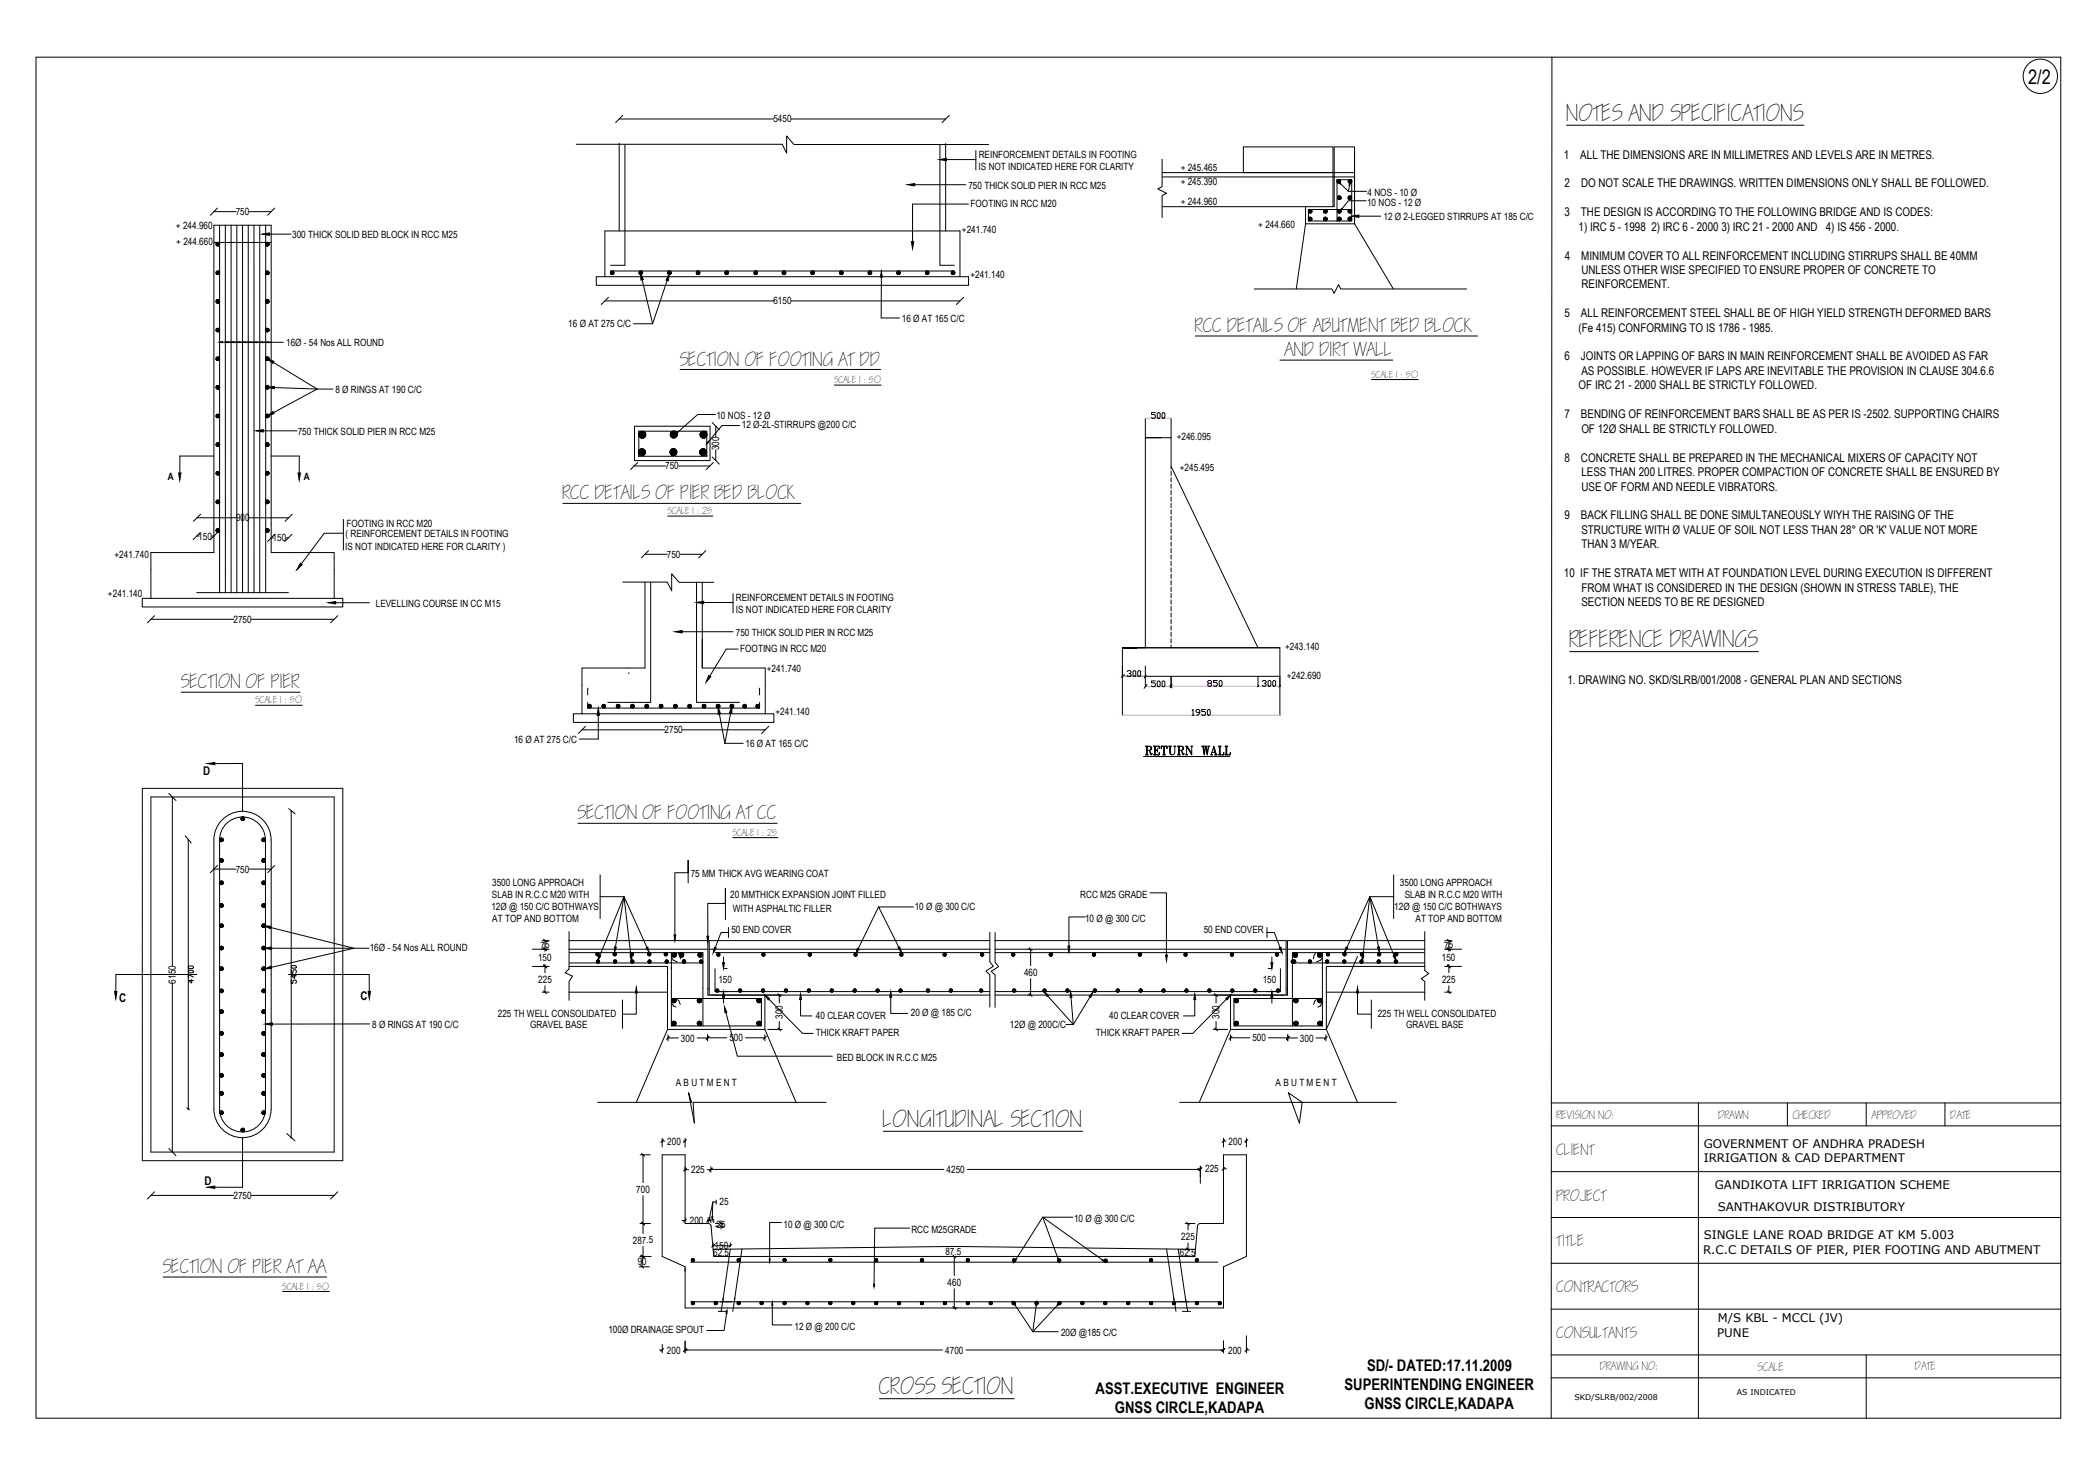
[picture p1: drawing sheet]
<svg xmlns="http://www.w3.org/2000/svg" width="1189mm" height="841mm" viewBox="0 0 1189 841" stroke-linecap="round" stroke-linejoin="round" font-family="sans-serif">
<defs><g id="words">
<g font-size="12.2">
<text x="894" y="69">NOTES AND SPECIFICATIONS</text>
<text x="895" y="369">REFERENCE DRAWINGS</text>
<text x="504" y="643">LONGITUDINAL SECTION</text>
<text x="502" y="795">CROSS SECTION</text>
</g>
<text font-size="11.4" x="1157" y="48">2/2</text>
<g font-size="10.2">
<text x="682" y="189">RCC DETAILS OF ABUTMENT BED BLOCK</text>
<text x="733" y="203">AND DIRT WALL</text>
<text x="388" y="209">SECTION OF FOOTING AT DD</text>
<text x="321" y="285">RCC DETAILS OF PIER BED BLOCK</text>
<text x="103" y="393">SECTION OF PIER</text>
<text x="330" y="468">SECTION OF FOOTING AT CC</text>
<text x="93" y="726">SECTION OF PIER AT AA</text>
</g>
<text font-size="10.1" x="652" y="433">%%URETURN WALL</text>
<g font-size="9.1">
<text x="780" y="782">SD/- DATED:17.11.2009</text>
<text x="625" y="795">ASST.EXECUTIVE ENGINEER</text>
<text x="767" y="793">SUPERINTENDING ENGINEER</text>
<text x="636" y="806">GNSS CIRCLE,KADAPA</text>
<text x="778" y="804">GNSS CIRCLE,KADAPA</text>
</g>
<g font-size="8.1">
<text x="888" y="659">CLIENT</text>
<text x="888" y="685">PROJECT</text>
<text x="888" y="711">TITLE</text>
<text x="888" y="737">CONTRACTORS</text>
<text x="888" y="763">CONSULTANTS</text>
</g>
<g font-size="6.8">
<text x="892" y="91">1</text>
<text x="902" y="91">ALL THE DIMENSIONS ARE IN MILLIMETRES AND LEVELS ARE IN METRES.</text>
<text x="893" y="107">2</text>
<text x="902" y="107">DO NOT SCALE THE DRAWINGS. WRITTEN DIMENSIONS ONLY SHALL BE FOLLOWED.</text>
<text x="893" y="123">3</text>
<text x="902" y="123">THE DESIGN IS ACCORDING TO THE FOLLOWING BRIDGE AND IS CODES:</text>
<text x="901" y="132">1) IRC 5 - 1998 2) IRC 6 - 2000 3) IRC 21 - 2000 AND 4) IS 456 - 2000.</text>
<text x="893" y="148">4</text>
<text x="902" y="148">MINIMUM COVER TO ALL REINFORCEMENT INCLUDING STIRRUPS SHALL BE 40MM</text>
<text x="902" y="156">UNLESS OTHER WISE SPECIFIED TO ENSURE PROPER OF CONCRETE TO</text>
<text x="902" y="165">REINFORCEMENT.</text>
<text x="893" y="181">5</text>
<text x="902" y="181">ALL REINFORCEMENT STEEL SHALL BE OF HIGH YIELD STRENGTH DEFORMED BARS</text>
<text x="901" y="189">(Fe 415) CONFORMING TO IS 1786 - 1985.</text>
<text x="893" y="206">6</text>
<text x="902" y="206">JOINTS OR LAPPING OF BARS IN MAIN REINFORCEMENT SHALL BE AVOIDED AS FAR</text>
<text x="902" y="214">AS POSSIBLE. HOWEVER IF LAPS ARE INEVITABLE THE PROVISION IN CLAUSE 304.6.6</text>
<text x="901" y="222">OF IRC 21 - 2000 SHALL BE STRICTLY FOLLOWED.</text>
<text x="892" y="239">7</text>
<text x="902" y="239">BENDING OF REINFORCEMENT BARS SHALL BE AS PER IS -2502. SUPPORTING CHAIRS</text>
<text x="902" y="247">OF 12Ø SHALL BE STRICTLY FOLLOWED.</text>
<text x="893" y="263">8</text>
<text x="902" y="263">CONCRETE SHALL BE PREPARED IN THE MECHANICAL MIXERS OF CAPACITY NOT</text>
<text x="902" y="272">LESS THAN 200 LITRES. PROPER COMPACTION OF CONCRETE SHALL BE ENSURED BY</text>
<text x="902" y="280">USE OF FORM AND NEEDLE VIBRATORS.</text>
<text x="893" y="296">9</text>
<text x="902" y="296">BACK FILLING SHALL BE DONE SIMULTANEOUSLY WIYH THE RAISING OF THE</text>
<text x="902" y="305">STRUCTURE WITH Ø VALUE OF SOIL NOT LESS THAN 28° OR 'K' VALUE NOT MORE</text>
<text x="902" y="313">THAN 3 M/YEAR.</text>
<text x="892" y="329">10 IF THE STRATA MET WITH AT FOUNDATION LEVEL DURING EXECUTION IS DIFFERENT</text>
<text x="902" y="338">FROM WHAT IS CONSIDERED IN THE DESIGN (SHOWN IN STRESS TABLE), THE</text>
<text x="902" y="346">SECTION NEEDS TO BE RE DESIGNED</text>
<text x="894" y="390">1. DRAWING NO. SKD/SLRB/001/2008 - GENERAL PLAN AND SECTIONS</text>
<text x="116" y="442">D</text>
<text x="68" y="572">C</text>
<text x="206" y="571">C</text>
<text x="117" y="676">D</text>
</g>
<g font-size="6.7">
<text x="972" y="655">GOVERNMENT OF ANDHRA PRADESH</text>
<text x="972" y="663">IRRIGATION &amp; CAD DEPARTMENT</text>
<text x="978" y="679">GANDIKOTA LIFT IRRIGATION SCHEME</text>
<text x="980" y="691">SANTHAKOVUR DISTRIBUTORY</text>
<text x="972" y="707">SINGLE LANE ROAD BRIDGE AT KM 5.003</text>
<text x="972" y="716">R.C.C DETAILS OF PIER, PIER FOOTING AND ABUTMENT</text>
<text x="980" y="755">M/S KBL - MCCL (JV)</text>
<text x="980" y="763">PUNE</text>
</g>
<g font-size="6.1">
<text x="888" y="639">REVISION NO:</text>
<text x="980" y="639">DRAWN</text>
<text x="1023" y="639">CHECKED</text>
<text x="1068" y="639">APPROVED</text>
<text x="1113" y="639">DATE</text>
<text x="913" y="782">DRAWING NO:</text>
<text x="1003" y="782">SCALE</text>
<text x="1093" y="782">DATE</text>
</g>
<g font-size="5.7">
<text x="441" y="70">5450</text>
<text x="558" y="90">REINFORCEMENT DETAILS IN FOOTING</text>
<text x="558" y="97">IS NOT INDICATED HERE FOR CLARITY</text>
<text x="674" y="98">+ 245.465</text>
<text x="552" y="108">750 THICK SOLID PIER IN RCC M25</text>
<text x="674" y="106">+ 245.390</text>
<text x="780" y="112">4 NOS - 10 Ø</text>
<text x="554" y="118">FOOTING IN RCC M20</text>
<text x="674" y="117">+ 244.960</text>
<text x="780" y="117">10 NOS - 12 Ø</text>
<text x="134" y="123">750</text>
<text x="789" y="126">12 Ø 2-LEGGED STIRRUPS AT 185 C/C</text>
<text x="100" y="130">+ 244.960</text>
<text x="718" y="130">+ 244.660</text>
<text x="167" y="136">300 THICK SOLID BED BLOCK IN RCC M25</text>
<text x="549" y="133">+241.740</text>
<text x="101" y="140">+ 244.660</text>
<text x="554" y="158">+241.140</text>
<text x="441" y="174">6150</text>
<text x="514" y="184">16 Ø AT 165 C/C</text>
<text x="324" y="187">16 Ø AT 275 C/C</text>
<text x="163" y="197">16Ø - 54 Nos ALL ROUND</text>
<text x="191" y="224">8 Ø RINGS AT 190 C/C</text>
<text x="409" y="239">10 NOS - 12 Ø</text>
<text x="423" y="244">12 Ø-2L-STIRRUPS @200 C/C</text>
<text x="170" y="248">750 THICK SOLID PIER IN RCC M25</text>
<text x="671" y="251">+246.095</text>
<text x="410" y="257" transform="rotate(-90 410 257)">300</text>
<text x="379" y="268">750</text>
<text x="673" y="269">+245.495</text>
<text x="96" y="274">A</text>
<text x="173" y="274">A</text>
<text x="135" y="297">900</text>
<text x="198" y="301">FOOTING IN RCC M20</text>
<text x="113" y="308">150</text>
<text x="156" y="309">150</text>
<text x="197" y="307">( REINFORCEMENT DETAILS IN FOOTING</text>
<text x="197" y="314">IS NOT INDICATED HERE FOR CLARITY )</text>
<text x="65" y="318">+241.740</text>
<text x="380" y="318">750</text>
<text x="62" y="340">+241.140</text>
<text x="214" y="346">LEVELLING COURSE IN CC M15</text>
<text x="420" y="343">REINFORCEMENT DETAILS IN FOOTING</text>
<text x="420" y="350">IS NOT INDICATED HERE FOR CLARITY</text>
<text x="133" y="355">2750</text>
<text x="420" y="363">750 THICK SOLID PIER IN RCC M25</text>
<text x="733" y="371">+243.140</text>
<text x="422" y="372">FOOTING IN RCC M20</text>
<text x="437" y="383">+241.740</text>
<text x="734" y="387">+242.690</text>
<text x="442" y="408">+241.140</text>
<text x="379" y="418">2750</text>
<text x="293" y="424">16 Ø AT 275 C/C</text>
<text x="425" y="426">16 Ø AT 165 C/C</text>
<text x="134" y="498">750</text>
<text x="394" y="500">75 MM THICK AVG WEARING COAT</text>
<text x="281" y="505">3500 LONG APPROACH</text>
<text x="799" y="505">3500 LONG APPROACH</text>
<text x="281" y="512">SLAB IN R.C.C M20 WITH</text>
<text x="417" y="513">20 MMTHICK EXPANSION JOINT FILLED</text>
<text x="616" y="512">RCC M25 GRADE</text>
<text x="801" y="512">SLAB IN R.C.C M20 WITH</text>
<text x="280" y="519">12Ø @ 150 C/C BOTHWAYS</text>
<text x="418" y="520">WITH ASPHALTIC FILLER</text>
<text x="522" y="519">10 Ø @ 300 C/C</text>
<text x="795" y="519">12Ø @ 150 C/C BOTHWAYS</text>
<text x="281" y="526">AT TOP AND BOTTOM</text>
<text x="619" y="526">10 Ø @ 300 C/C</text>
<text x="808" y="526">AT TOP AND BOTTOM</text>
<text x="417" y="532">50 END COVER</text>
<text x="687" y="532">50 END COVER</text>
<text x="211" y="543">16Ø - 54 Nos ALL ROUND</text>
<text x="308" y="541" transform="rotate(-1 308 541)">75</text>
<text x="824" y="541" transform="rotate(-1 824 541)">75</text>
<text x="307" y="549" transform="rotate(-1 307 549)">150</text>
<text x="823" y="549" transform="rotate(-1 823 549)">150</text>
<text x="584" y="557" transform="rotate(-1 584 557)">460</text>
<text x="100" y="561" transform="rotate(-90 100 561)">6150</text>
<text x="307" y="561" transform="rotate(-1 307 561)">225</text>
<text x="410" y="561">150</text>
<text x="720" y="561">150</text>
<text x="823" y="561" transform="rotate(-1 823 561)">225</text>
<text x="284" y="580">225 TH WELL CONSOLIDATED</text>
<text x="447" y="581" transform="rotate(-90 447 581)">300</text>
<text x="465" y="581">40 CLEAR COVER</text>
<text x="520" y="580">20 Ø @ 185 C/C</text>
<text x="633" y="581">40 CLEAR COVER</text>
<text x="696" y="581" transform="rotate(-90 696 581)">300</text>
<text x="786" y="580">225 TH WELL CONSOLIDATED</text>
<text x="212" y="586">8 Ø RINGS AT 190 C/C</text>
<text x="302" y="587">GRAVEL BASE</text>
<text x="576" y="587">12Ø @ 200C/C</text>
<text x="802" y="587">GRAVEL BASE</text>
<text x="465" y="591">THICK KRAFT PAPER</text>
<text x="625" y="591">THICK KRAFT PAPER</text>
<text x="388" y="594">300</text>
<text x="416" y="594">500</text>
<text x="714" y="594">500</text>
<text x="742" y="594">300</text>
<text x="477" y="605">BED BLOCK IN R.C.C M25</text>
<text x="386" y="619">A B U T M E N T</text>
<text x="728" y="619">A B U T M E N T</text>
<text x="381" y="653">200</text>
<text x="701" y="653">200</text>
<text x="394" y="669">225</text>
<text x="540" y="669">4250</text>
<text x="688" y="669">225</text>
<text x="363" y="681" transform="rotate(-1 363 681)">700</text>
<text x="133" y="684">2750</text>
<text x="411" y="687">25</text>
<text x="394" y="698">200</text>
<text x="409" y="701" transform="rotate(-1 409 701)">25</text>
<text x="447" y="701">10 Ø @ 300 C/C</text>
<text x="613" y="697">10 Ø @ 300 C/C</text>
<text x="520" y="704">RCC M25GRADE</text>
<text x="674" y="708" transform="rotate(-1 674 708)">225</text>
<text x="361" y="710" transform="rotate(-1 361 710)">287.5</text>
<text x="408" y="713">150</text>
<text x="407" y="717">62.5</text>
<text x="539" y="716">87.5</text>
<text x="673" y="717">62.5</text>
<text x="364" y="722" transform="rotate(-1 364 722)">90</text>
<text x="541" y="734" transform="rotate(-1 541 734)">460</text>
<text x="347" y="760">100Ø DRAINAGE SPOUT</text>
<text x="453" y="759">12 Ø @ 200 C/C</text>
<text x="605" y="762">20Ø @185 C/C</text>
<text x="380" y="772">200</text>
<text x="539" y="772">4700</text>
<text x="701" y="772">200</text>
</g>
<g font-size="5.1">
<text x="782" y="215">SCALE 1 : 50</text>
<text x="476" y="219">SCALE 1 : 50</text>
<text x="381" y="293">SCALE 1 : 25</text>
<text x="146" y="401">SCALE 1 : 50</text>
<text x="418" y="477">SCALE 1 : 25</text>
<text x="161" y="736">SCALE 1 : 50</text>
</g>
<g font-size="4.5">
<text x="991" y="796">AS INDICATED</text>
<text x="898" y="799">SKD/SLRB/002/2008</text>
</g>
</g></defs>
<!-- layer: MAIN -->
<g fill="none" stroke="#000" stroke-width=".57">
<path d="M21 33h1155v776h-1155zM885 33v776M353 68h88M451 68h88M894 71h135M329 82h117l3 5v-9l4 4h111M353 82h.1M353 82v50M357 83v68h-9M536 83v68h8M539 82h.1M539 82v50"/>
<path d="M540 91h17M557 86v11M663 91v15l-3 2 5 2-2 2v12M663 98h110M709 84h51v14h-51zM760 98v20M773 98v30v-30M773 87v11v-14h-12v34h-98M522 105h29M552 116h-31v22M663 101h110M745 118v10"/>
<path d="M765 105l4 4M769 109h11M770 106l-1 3M771 120h-25v6h25v-23h-8v23M779 115h-10l-3 4M122 138h33M122 121h13M125 129v209M129 129v209M132 129v209M135 129v209M138 129v209"/>
<path d="M142 129v209M142 121h13M145 129v209M148 129v209M152 129v209M154 134h12M345 132v26M548 132v26M745 128h28l22 37M745 128l-6 37M775 123h13M340 158h213v5h-213z"/>
<path d="M348 155h196M366 160l6 25M503 158v23h10M345 172h96M381 160l-9 25M451 172h97M715 165h45l1 2 3-5 1 3h72M127 195h5M130 195h8M137 195h14M150 195h5M153 195h9"/>
<path d="M361 185h11M682 192h161M156 207l25 15M388 211h114M476 220h27M730 205h65M782 217h27M157 221l24 1M181 222l-25 13M181 222h9M408 237h-10l-11 10M150 246h19"/>
<path d="M362 243h43v20h-43zM408 243v6M408 257v6M422 243h-10l-8 9M122 260h-19v10M155 260h16v10M362 266h18M364 260h.1M364 260h39M364 260v-14h39v14M387 266h18M403 260h.1"/>
<path d="M112 295h23M142 295h23M196 296v18M321 287h136M381 294h26M112 315h10v-186h33v186h10M112 306h2M121 306h1M155 307h1M163 307h2M196 304h-11l-13 18M368 316h13"/>
<path d="M388 316h13M86 325v16h105M112 338h53M191 325v16M355 332h26l2 5v-10l4 5h20M368 332v49h-10M371 332v69h-24M397 332v69h25M401 332v49M418 339v11M86 341h-5v5h115v-5h-5M86 353h47"/>
<path d="M143 353h48M191 344h20M401 344h17M389 360h29M401 365v16h9M421 370h-7l-9 16M895 372h108M103 395h68M332 391v16M335 393v3M335 393h.1M359 384h.1"/>
<path d="M433 393h.1M433 393v3M437 391v16M146 402h26M332 407h-5v5h114v-5h-4M332 407h105M332 416h47M335 404h.1M335 404h98M335 401v3M341 408v14h-11M389 416h48"/>
<path d="M410 407l4 17M417 407l-3 17M433 404h.1M433 401v3M123 436h15v27M414 424h10M81 450h115v212h-115zM86 455h105v202h-105zM98 455v96M129 470a13 13 0 0 1 14-3 13 13 0 0 1 8 12v154a13 13 0 0 1-13 13 13 13 0 0 1-13-13v-154l1-4zM155 479a16 16 0 0 0-17-16 16 16 0 0 0-16 16v154a16 16 0 0 0 16 16 16 16 0 0 0 17-16M155 479v154"/>
<path d="M330 470h113M418 478h26M122 496h13M142 496h13M342 499v25M795 499v25M342 512h14M356 512l4 33M356 512l13 29M356 512l-14 33M356 512l-5 28M393 504v-13v7h-8v35"/>
<path d="M501 517l-11 24M521 517h-20l12 24M656 509h9v36M781 512l-4 33M781 512l-13 29M781 512l14 33M781 512l5 28M782 512h13M154 529l48 12h-47M309 537h4M311 537v6M325 532v21l-3 2 5 2-2 3v11"/>
<path d="M325 537h79v31h161M414 525v-18v8h-10v19M416 532h-5l-3 9M416 529v6M565 532v17l2 2-5 3 3 2v19M565 537h-160v31M568 532v17l2 3-5 2 3 2v19M568 537h166v31M619 523h-9v17M723 532h4l3 9M723 529v6M813 532v22l2 1-4 3 2 2v11"/>
<path d="M813 537h-79v31h-166M824 537h4M827 537v6M112 556h-46v10M165 556h46v10M211 541h-9l-47 11M304 551h9M304 542h9M311 550v5M325 551h56v36M325 542h79M325 544h76v41"/>
<path d="M325 549h76M383 544v41h51v-15h-51M383 546l1 2M384 548l2 1M387 543l1 2M388 545v2M405 542h160M408 553v13h157M408 544h157M413 546v3M413 553h2M568 542h166"/>
<path d="M568 544h162M588 542v9M588 558v10M724 553h1M726 546v3M730 553v13h-162M735 542h78M737 549h76M751 543l-1 2-1 2M754 546l-1 2-2 1M754 544v41h-50v-15h50M774 546l-17 41"/>
<path d="M813 544h-76v41M813 551h-56v36M824 551h10M824 542h10M827 550v5M98 561v96M309 566h4M311 562v4M325 566h56M355 571v16M363 567v12h-8M383 572l1 2"/>
<path d="M384 574l2 1M386 570l1 1M387 571l1 2M413 569v3M414 578l7 25h54M436 568v19M439 570l19 20h6M445 568v4M457 570v10h6M508 569v9h10M598 568l14 17-1-16M622 569l-10 16h-4"/>
<path d="M682 570v10h-7M694 568v4M700 570l-20 20h-6M702 568v19M726 569v3M750 571l-1 2M751 570l-1 1M753 574l-1 1M754 572l-1 2M757 566h56M774 567v12h8M782 571v16"/>
<path d="M824 566h4M827 562v4M211 584h-56M381 587h55M381 587l-18 42M381 592h6M381 590v4M404 590v4M415 592h-17M425 592h11M436 590v4M436 587l18 42"/>
<path d="M438 587h8M445 583v4M692 587h8M694 583v4M702 592h11M702 587h55M702 590v4M702 587l-18 42M724 592h16M735 590v4M751 592h5M756 590v4"/>
<path d="M757 587l17 42M341 629h54l-2-6 3 18-1-12h76M673 629h70l-8-6 6 18 2-12h54M885 629h291M969 629v180M1020 629v13M1065 629v13M1110 629v13M138 649v28h-15M365 659h6M367 659v16M378 659h13v39h13l1 1 2 18h275l1-18 2-1h13v-39h13v58l-13 6v23h-307v-23l-13-6z"/>
<path d="M378 649v5M378 651h1M390 651h1M391 649v5M504 645h114M698 649v5M698 651h1M710 651h1M711 649v5M885 642h291M391 667h2M404 667h2"/>
<path d="M406 666v2M406 669h.1M406 667h132M552 667h133M683 667h2M685 665v10M698 667h2M885 669h291M86 682h47M143 682h48M365 698h6M367 682v22"/>
<path d="M389 696h2M404 695h.1M404 696v2M404 696h2M406 696v2M407 686l-2 9M407 696v2M408 700h2M408 698h2M409 686h-2l-1 8M409 685v2M411 698h2"/>
<path d="M411 700h2M411 696v2M411 700v1M446 698h-7v20M612 695h-17l34 24M676 698h6M678 698v4M885 695h291M365 717h6M366 717v6M367 711v6M407 713l137-2 138 2"/>
<path d="M407 709v2M407 711h10M417 713l-5 30M417 709v2M423 713l-4 30M519 701h-20v32M544 717v11M604 718l-9-23-15 24M665 713l5 30M672 713l5 30M676 713h2M678 709v4"/>
<path d="M93 729h93M161 737h27M365 723h5M394 720h301M544 735v11M885 721h291M394 743h301M410 748h4M413 741l-2 7M414 749l-1 10h-10M419 741l-1 7M441 745v11h11"/>
<path d="M579 745l10 15h15M603 745l-14 15 2-15M670 741l1 7M675 748h4M676 741l2 7M885 747h291M376 770h2M378 767v5M391 765v7M391 770h147M551 770h147M698 765v7"/>
<path d="M711 770h2M711 762v10M885 773h291M1065 773v36M502 798h77M885 786h291"/>
<circle cx="1164" cy="44" r="10"/>
</g>
<g fill="#000" stroke="#000" stroke-width=".57">
<path d="M536 91l4-1v2zM518 105h4v1zM763 103h1zM763 112l1 1zM763 104l2 1zM764 103h1zM765 119h1l-1 1zM769 112l1 1zM769 103h1zM770 104v2zM123 139h1zM124 138v1z"/>
<path d="M152 138v1zM150 134l4-1v1zM520 138h1v4zM746 120l1 1zM746 125h1zM755 120l1 1zM755 125h1zM763 120l1 1zM763 125h1zM769 120l1 1zM769 125h1zM771 123h4v1z"/>
<path d="M123 155l1 1zM151 156h1zM152 155v1zM348 155l1 1zM365 155l1 1zM365 156l2 3-1 1zM382 156l-1 4h-1zM381 155l1 1zM397 155l1 1zM414 155l1 1zM430 155l1 1zM446 155l1 1z"/>
<path d="M463 155l1 1zM464 156v-1zM479 155l1 1zM495 155l1 1zM503 155v3h-1zM512 155l1 1zM528 155l1 1zM543 155l1 1zM123 172h1zM123 188h1zM124 187v1zM125 195h2v1z"/>
<path d="M129 195h1v1zM132 195h1v1zM135 195h2v1zM138 195h2v1zM142 195h1v1zM145 195h2v1zM148 195h2v1zM152 187v1zM152 195h1v1zM123 204l1 1zM151 205h1zM152 204v1z"/>
<path d="M152 205l4 1v1zM123 221h1zM123 237h1zM124 236v1zM152 236v1zM152 237l4-2v1zM152 221l5-1v2zM123 253l1 1zM146 246l4-1v1zM151 254h1zM152 253v1zM386 246l1 1-2 1z"/>
<path d="M404 252l-1 1zM102 270h1v4zM123 270h1zM170 270h1v4zM123 286h1zM124 285v1zM152 285v1zM123 302l1 1zM151 303h1zM152 302v1zM171 321l1 1-3 3zM187 344l4-1v2z"/>
<path d="M385 360h4v1zM397 344l4-1v1zM404 385l1 1-2 3zM335 403h1zM341 404l1 4h-1zM352 403h1zM360 403h1zM368 403h1zM376 403h1zM384 403h1zM401 403h1zM409 403h1z"/>
<path d="M410 403l1 4-1 1zM418 403l-1 4h-1zM417 403h1zM424 403h1zM431 403h1zM118 436l5-1v1zM125 479h1zM149 479h1zM125 491h1zM149 491h1zM125 503l1 1zM125 516l1 1z"/>
<path d="M149 503l1 1zM149 516l1 1zM125 528h1zM126 527v1zM149 528h1zM150 527v1zM150 528l4 1v1zM384 533h2l-1 4zM403 534h1v3zM609 540h1v3zM125 552l1 1zM125 541h1z"/>
<path d="M149 552l1 1zM149 541h1zM151 541l4-1v2zM151 553l4-2v2zM340 549h1zM341 545h1zM341 549h1zM342 545h1l-2 3zM350 549h1zM351 540h1l-1 4zM351 549h1zM359 545h1v4z"/>
<path d="M360 545h1zM369 541l1-1v4zM370 545h1zM380 545h1zM380 549h1zM385 545h1zM389 549h1zM389 545h1zM390 549h1zM400 549h1zM399 545h2zM408 540l1 1-2 3z"/>
<path d="M409 545h1zM410 545h1zM412 549h1v4zM462 545h1zM487 545h1zM488 545h1zM489 541l1 1-2 2zM512 541l1-1 1 3zM513 545h1zM514 545h1zM539 545h1zM559 545h1z"/>
<path d="M560 545h1zM578 545h1zM599 545h1zM624 545h1zM649 545h1zM650 545h1zM665 545h1l-1 3zM676 545h1zM703 545h1zM725 549h1v4zM728 545h1zM730 541l1-1v4z"/>
<path d="M737 549h1zM738 549h1zM739 545h1zM747 549h1zM753 545h1zM756 549h1zM757 549h1zM767 549h1zM767 545h1zM768 540l1 1-2 3zM777 549h1zM777 545h1z"/>
<path d="M777 545h1l-1 4zM787 545h1zM786 540h1v4zM786 549h1zM795 545h1v3zM796 549h1zM65 566h2l-1 4zM125 577h1zM125 565h1zM126 576v1zM126 564v1zM149 577h1z"/>
<path d="M149 565h1zM150 576v1zM150 564v1zM210 566h1v4zM363 563l1 4h-2zM384 571h2zM399 571h1zM409 565h1zM413 566v3h-1zM413 574l2 4h-1zM422 565h1zM433 571h1z"/>
<path d="M434 565h1zM435 565h1zM436 568l3 2h-1zM448 565h1zM457 567v3h-1zM461 565h1zM475 564v1zM488 564v1zM501 564v1zM508 566l1 3h-1zM514 564v1zM529 565h1z"/>
<path d="M542 565h1zM560 565h1zM579 564v1zM596 565h1zM595 566l3 2-1 1zM609 565h1zM611 566l1 3h-2zM623 566l-1 3h-1zM625 564v1zM638 564v1zM651 564v1zM664 565h1z"/>
<path d="M677 565h1zM682 567v3h-1zM690 565h1zM699 570l3-2-2 2zM703 565h1zM705 571h2h-1zM716 565h1zM726 566v3h-1zM729 565h1zM739 571h2h-1zM753 571h1zM774 563l1 4h-1z"/>
<path d="M125 589l1 1zM149 589l1 1zM151 584h4v1zM384 584h2zM399 584h1zM433 584h1zM705 584h2h-1zM739 584h2h-1zM753 584h1zM125 601l1 1zM125 613l1 1zM149 601l1 1z"/>
<path d="M149 613l1 1zM125 623l1 1zM125 635h1zM149 623l1 1zM149 635h1zM137 645h1zM138 644v1zM118 677h5v1zM405 695v1zM406 694h1l-1 2zM421 719v1zM439 718v2z"/>
<path d="M447 719h1zM473 719h1zM499 719h1zM525 719h1zM551 719h1zM579 718v1zM579 719h1l-1 1zM603 719h1zM603 718h1v2zM604 718v1zM629 719l1 1-1-1zM630 719h1z"/>
<path d="M656 719h1zM682 719h1zM498 733h1v1zM394 744h1zM395 743v1zM408 743v1zM415 748v1h-1zM421 743v1zM434 743v1zM441 743v2h-1zM447 743l1 1zM448 744h-1z"/>
<path d="M448 744v-1zM460 743l1 1zM461 744h-1zM473 743l1 1zM474 744h-1zM474 744v-1zM486 743l1 1zM487 744h-1zM499 743l1 1zM512 743l1 1zM525 743l1 1zM526 744h1z"/>
<path d="M538 743l1 1zM539 744h1zM551 743l1 1zM564 743l1 1zM577 743l1 1zM578 743l1 1v1zM591 743v1zM591 743v2zM603 745l1-1-1 1zM604 743v1zM617 743v1zM630 743l1 1z"/>
<path d="M631 744h-1zM631 744v-1zM643 743l1 1zM644 744h-1zM644 744v-1zM656 743l1 1zM657 744h-1zM669 743l1 1zM670 744h-1zM670 744v-1zM682 743l1 1zM695 743l1 1z"/>
<path d="M747 120v1zM747 120v1zM747 120v1z"/>
<path d="M756 120v1zM755 120l1 1zM755 120l1 1z"/>
<path d="M763 103h1zM763 104l1-1zM763 104l1-1z"/>
<path d="M763 113h1zM763 113h1zM764 113l-1 1z"/>
<path d="M764 103v1zM764 103v1zM764 103v1z"/>
<path d="M764 113v1zM764 113v1zM764 113v1z"/>
<path d="M763 103h1zM763 103h1zM763 103h1z"/>
<path d="M764 120v1zM763 120l1 1zM763 120l1 1z"/>
<path d="M764 112v1zM763 112l1 1zM763 112l1 1z"/>
<path d="M764 103l1 1zM764 103h1zM764 103h1z"/>
<path d="M764 113l1 1zM764 113h1zM764 113h1z"/>
<path d="M765 112l-1 1zM764 112v1zM764 112v1z"/>
<path d="M769 113h1zM769 113h1zM770 113l-1 1z"/>
<path d="M769 103h1zM769 104l1-1zM769 104l1-1z"/>
<path d="M770 113v1zM770 113v1zM770 113v1z"/>
<path d="M770 103v1zM770 103v1zM770 103l1 1z"/>
<path d="M770 120v1zM769 120l1 1zM769 120l1 1z"/>
<path d="M770 112v1zM769 112l1 1zM769 112l1 1z"/>
<path d="M769 103h1zM769 103h1z"/>
<path d="M770 113l1 1zM770 113h1zM770 113h1z"/>
<path d="M770 103l1 1zM770 103h1zM770 103h1z"/>
<path d="M771 112l-1 1zM770 112v1zM770 112v1z"/>
<path d="M771 103h-1zM771 103h-1z"/>
<path d="M123 139h1zM123 140l1-1zM124 139v1z"/>
<path d="M125 139h-1zM125 138l-1 1zM124 138v1z"/>
<path d="M151 139h1zM152 140v-1zM152 139v1z"/>
<path d="M153 139h-1zM153 138l-1 1zM152 138v1z"/>
<path d="M746 121h1zM746 121h1z"/>
<path d="M746 125h1zM746 125h1zM747 125v1z"/>
<path d="M747 121v1zM747 121v1zM747 121h1z"/>
<path d="M747 125v1zM747 125v1zM747 125l1 1z"/>
<path d="M747 124v1zM747 124v1zM747 124v1z"/>
<path d="M747 121h1zM747 121h1zM747 121h1z"/>
<path d="M747 125l1 1zM747 125h1zM747 125h1z"/>
<path d="M748 120l-1 1zM748 120l-1 1zM747 120v1z"/>
<path d="M748 124l-1 1zM748 124l-1 1zM747 124v1z"/>
<path d="M755 121h1zM755 121h1zM755 121h1z"/>
<path d="M755 125h1zM755 125h1zM756 125l-1 1z"/>
<path d="M756 121v1zM756 121v1zM756 121h1z"/>
<path d="M756 125v1zM756 125v1zM756 125l1 1z"/>
<path d="M756 124v1zM755 124l1 1zM755 124l1 1z"/>
<path d="M756 121h1zM756 121h1zM756 121h1z"/>
<path d="M756 125l1 1zM756 125h1zM756 125h1z"/>
<path d="M756 121l1-1zM757 120l-1 1zM756 120v1z"/>
<path d="M757 124l-1 1zM757 124l-1 1zM756 124v1z"/>
<path d="M763 121h1zM763 121h1zM763 121h1z"/>
<path d="M763 125h1zM763 125h1zM764 125l-1 1z"/>
<path d="M764 121v1zM764 121v1z"/>
<path d="M764 125v1zM764 125v1zM764 125v1z"/>
<path d="M764 124v1zM763 124l1 1zM763 124l1 1z"/>
<path d="M764 121h1zM764 121h1zM764 121h1z"/>
<path d="M764 125l1 1zM764 125h1zM764 125h1z"/>
<path d="M765 120l-1 1zM764 120v1zM764 120v1z"/>
<path d="M765 124l-1 1zM764 124v1zM764 124v1z"/>
<path d="M769 121h1zM769 121h1zM769 121h1z"/>
<path d="M769 125h1zM769 125h1zM770 125l-1 1z"/>
<path d="M770 121v1zM770 121v1z"/>
<path d="M770 125v1zM770 125v1zM770 125v1z"/>
<path d="M770 124v1zM769 124l1 1zM769 124l1 1z"/>
<path d="M770 121h1zM770 121h1zM770 121h1z"/>
<path d="M770 125l1 1zM770 125h1zM770 125h1z"/>
<path d="M771 120l-1 1zM770 120v1zM770 120v1z"/>
<path d="M771 124l-1 1zM770 124v1zM770 124v1z"/>
<path d="M123 156h1zM123 156h1z"/>
<path d="M124 139v1zM124 139v1zM124 139l1 1z"/>
<path d="M124 156v1zM124 156l1 1zM124 156l1 1z"/>
<path d="M124 155v1zM124 155v1zM124 155v1z"/>
<path d="M124 139l1 1zM124 139h1zM124 139h1z"/>
<path d="M124 156h1zM124 156h1zM124 156h1z"/>
<path d="M125 155l-1 1zM125 155l-1 1zM124 155v1z"/>
<path d="M152 139v1zM152 139v1zM152 139l1 1z"/>
<path d="M152 156v1zM152 156l1 1zM152 156l1 1z"/>
<path d="M152 155v1zM152 155v1zM152 155v1z"/>
<path d="M152 139l1 1zM152 139h1zM152 139h1z"/>
<path d="M152 156h1zM152 156h1zM152 156h1z"/>
<path d="M153 155l-1 1zM153 155l-1 1zM152 155v1z"/>
<path d="M348 156h1zM348 156h1zM349 156v1z"/>
<path d="M349 156v1zM349 156v1zM349 156l1 1z"/>
<path d="M349 155v1zM349 155v1zM349 155v1z"/>
<path d="M349 156h1zM349 156h1zM349 156h1z"/>
<path d="M350 155l-1 1zM350 155l-1 1zM349 155v1z"/>
<path d="M365 156h1zM365 156h1zM365 156h1z"/>
<path d="M366 156v1zM366 156v1zM366 156v1z"/>
<path d="M365 155l1 1zM365 155l1 1zM365 155l1 1z"/>
<path d="M366 156h1zM366 156h1z"/>
<path d="M366 155v1zM366 155v1zM366 155v1z"/>
<path d="M381 156h1zM381 156h1zM381 156h1z"/>
<path d="M382 156v1zM382 156v1zM382 156v1z"/>
<path d="M382 155v1zM381 155l1 1zM381 155l1 1z"/>
<path d="M382 156h1zM382 156h1zM382 156h1z"/>
<path d="M383 155l-1 1zM382 155v1zM382 155v1z"/>
<path d="M397 156h1zM397 156h1z"/>
<path d="M398 156v1zM398 156v1zM398 156l1 1z"/>
<path d="M398 155v1zM398 155v1zM398 155v1z"/>
<path d="M398 156h1zM398 156h1zM398 156h1z"/>
<path d="M399 155l-1 1zM399 155l-1 1zM398 155v1z"/>
<path d="M414 156h1zM414 156h1zM414 156h1z"/>
<path d="M415 156v1zM415 156v1z"/>
<path d="M414 155l1 1zM414 155l1 1zM414 155l1 1z"/>
<path d="M415 156h1zM415 156h1z"/>
<path d="M415 155v1zM415 155v1zM415 155v1z"/>
<path d="M430 156h1zM430 156h1zM431 156v1z"/>
<path d="M431 156v1zM431 156v1zM431 156l1 1z"/>
<path d="M431 155v1zM430 155l1 1zM430 155l1 1z"/>
<path d="M431 156h1zM431 156h1zM431 156h1z"/>
<path d="M432 155l-1 1zM432 155l-1 1zM431 155v1z"/>
<path d="M446 156h1zM446 156h1z"/>
<path d="M447 156v1zM447 156v1zM447 156h1z"/>
<path d="M447 155v1zM447 155v1zM447 155v1z"/>
<path d="M447 156h1zM447 156h1zM447 156h1z"/>
<path d="M448 155l-1 1zM448 155l-1 1zM447 155v1z"/>
<path d="M463 156h1zM463 156h1zM464 156l-1 1z"/>
<path d="M464 156v1zM464 156v1z"/>
<path d="M463 155l1 1zM463 155l1 1zM463 155l1 1z"/>
<path d="M464 155v1zM464 155v1zM464 155v1z"/>
<path d="M479 156h1zM479 156h1zM480 156v1z"/>
<path d="M480 156v1zM480 156v1zM480 156h1z"/>
<path d="M480 155v1zM479 155l1 1zM479 155l1 1z"/>
<path d="M480 156h1zM480 156h1zM480 156l1-1z"/>
<path d="M481 155l-1 1zM480 155v1zM480 155v1z"/>
<path d="M495 156h1zM495 156h1z"/>
<path d="M496 156v1zM496 156v1zM496 156h1z"/>
<path d="M496 155v1zM496 155v1zM496 155v1z"/>
<path d="M496 156h1zM496 156h1zM496 156l1-1z"/>
<path d="M497 155l-1 1zM497 155l-1 1zM496 155v1z"/>
<path d="M512 156h1zM512 156h1zM513 156l-1 1z"/>
<path d="M513 156v1zM513 156v1zM513 156v1z"/>
<path d="M512 155l1 1zM512 155l1 1zM512 155l1 1z"/>
<path d="M513 156h1zM513 156h1z"/>
<path d="M513 155v1zM513 155v1zM513 155v1z"/>
<path d="M528 156h1zM528 156h1zM529 156v1z"/>
<path d="M529 156v1zM529 156v1zM529 156v1z"/>
<path d="M529 155v1zM528 155l1 1zM528 155l1 1z"/>
<path d="M529 156h1zM529 156h1zM529 156h1z"/>
<path d="M530 155l-1 1zM529 155v1zM529 155v1z"/>
<path d="M543 156h1zM543 156h1zM543 156h1z"/>
<path d="M544 156v1zM544 156v1zM544 156v1z"/>
<path d="M543 155l1 1zM543 155l1 1zM543 155l1 1z"/>
<path d="M544 156h1zM544 156h1zM544 156h1z"/>
<path d="M544 155v1zM544 155v1zM544 155v1z"/>
<path d="M123 172h1zM123 172h1zM124 172v1z"/>
<path d="M124 172v1zM124 172l1 1zM124 172l1 1z"/>
<path d="M124 171v1zM124 171v1zM124 171v1z"/>
<path d="M124 172l1 1zM124 172h1zM124 172h1z"/>
<path d="M125 171l-1 1zM125 171l-1 1zM124 171v1z"/>
<path d="M151 172h1zM152 172v1z"/>
<path d="M152 172v1zM152 172l1 1zM152 172l1 1z"/>
<path d="M152 171v1zM152 171v1zM152 171v1z"/>
<path d="M152 172l1 1zM152 172h1zM152 172h1z"/>
<path d="M153 171l-1 1zM153 171l-1 1zM152 171v1z"/>
<path d="M123 188h1zM123 189l1-1zM124 189v-1z"/>
<path d="M124 188v1zM124 188v1zM124 188l1 1z"/>
<path d="M124 188l1 1zM124 188h1zM124 188h1z"/>
<path d="M125 188h-1zM125 187l-1 1zM124 187v1z"/>
<path d="M151 188h1zM152 189v-1zM152 189v-1z"/>
<path d="M152 188v1zM152 188v1zM152 188l1 1z"/>
<path d="M152 188l1 1zM152 188h1zM152 188h1z"/>
<path d="M153 188h-1zM153 187l-1 1zM152 187v1z"/>
<path d="M123 205h1zM123 205h1z"/>
<path d="M124 205v1zM124 205v1zM124 205l1 1z"/>
<path d="M124 204v1zM124 204v1zM124 204v1z"/>
<path d="M124 205h1zM124 205h1zM124 205h1z"/>
<path d="M125 204l-1 1zM125 204l-1 1zM124 204v1z"/>
<path d="M152 205v1zM152 205v1zM152 205h1z"/>
<path d="M152 204v1zM152 204v1zM152 204v1z"/>
<path d="M152 205h1zM152 205h1zM152 205h1z"/>
<path d="M153 204l-1 1zM153 204l-1 1zM152 204v1z"/>
<path d="M123 221h1zM123 221h1zM124 222v-1z"/>
<path d="M123 237h1zM123 238l1-1zM124 238v-1z"/>
<path d="M124 221v1zM124 221v1zM124 221l1 1z"/>
<path d="M124 237v1zM124 237v1zM124 237l1 1z"/>
<path d="M124 220v1zM124 220v1zM124 220v1z"/>
<path d="M124 221h1zM124 221h1zM124 221h1z"/>
<path d="M124 237l1 1zM124 237h1zM124 237h1z"/>
<path d="M125 220l-1 1zM125 220l-1 1zM124 220v1z"/>
<path d="M125 237h-1zM125 236l-1 1zM124 236v1z"/>
<path d="M151 221h1zM152 222v-1z"/>
<path d="M151 237h1zM152 238v-1zM152 238v-1z"/>
<path d="M152 221v1zM152 221v1zM152 221l1 1z"/>
<path d="M152 237v1zM152 237v1zM152 237l1 1z"/>
<path d="M152 220v1zM152 220v1zM152 220v1z"/>
<path d="M152 221h1zM152 221h1zM152 221h1z"/>
<path d="M152 237l1 1zM152 237h1zM152 237h1z"/>
<path d="M153 220l-1 1zM153 220l-1 1zM152 220v1z"/>
<path d="M153 237h-1zM153 236l-1 1zM152 236v1z"/>
<path d="M123 254h1zM123 254h1z"/>
<path d="M124 254v1zM124 254v1zM124 254l1 1z"/>
<path d="M124 253v1zM124 253v1zM124 253v1z"/>
<path d="M124 254h1zM124 254h1zM124 254h1z"/>
<path d="M125 253l-1 1zM125 253l-1 1zM124 253v1z"/>
<path d="M152 254v1zM152 254v1zM152 254h1z"/>
<path d="M152 253v1zM152 253v1zM152 253v1z"/>
<path d="M152 254h1zM152 254h1zM152 254h1z"/>
<path d="M153 253l-1 1zM153 253l-1 1zM152 253v1z"/>
<path d="M364 258v1l2-1zM364 259l2-1-1 1zM365 259l1-1z"/>
<path d="M364 248l1 1 1-1zM365 249l1-1-1 1zM365 249l1-1z"/>
<path d="M365 259v1l1-2zM366 258v2h-1zM366 258v2z"/>
<path d="M365 257l1 1zM365 257l1 1h-2zM364 258h2z"/>
<path d="M366 248l-1 1v1zM366 248v2h-1zM366 248v2z"/>
<path d="M365 247l1 1zM365 247l1 1h-1zM365 248h-1h2z"/>
<path d="M366 258v2h1zM366 258l1 2zM366 258l1 2 1-1z"/>
<path d="M366 256v2v-2zM365 256h1v2zM365 257l1 1-1-2z"/>
<path d="M366 248v2h1zM366 248l1 2zM366 248l1 2 1-1z"/>
<path d="M366 246v2v-2zM365 246h1v2zM365 247l1 1-1-2z"/>
<path d="M366 258l2 1zM366 258l2 1zM366 258l2 1v-1z"/>
<path d="M367 256l-1 2 2-1zM367 256l-1 2zM366 256v2l1-2z"/>
<path d="M366 248l2 1zM366 248l2 1zM366 248l2 1v-1z"/>
<path d="M367 246l-1 2 2-1zM367 246l-1 2zM366 246v2l1-2z"/>
<path d="M366 258h2zM366 258l2-1v1zM366 258l2-1z"/>
<path d="M366 248h2zM366 248l2-1v1zM366 248l2-1z"/>
<path d="M382 258h2zM382 258h2l-2 1zM382 259h1l1-1z"/>
<path d="M382 248h2zM382 248h2l-1 1zM383 249l1-1z"/>
<path d="M384 258l-1 1v1zM384 258v2h-1zM384 258v2z"/>
<path d="M383 257h-1l2 1zM382 257l2 1-2-1zM382 257v1h2z"/>
<path d="M383 249v1l1-2zM384 248v2h-1zM384 248v2z"/>
<path d="M383 247l1 1zM383 247l1 1-2-1zM382 247v1h2z"/>
<path d="M384 258v2h1zM384 258l1 2zM384 258l1 2 1-1z"/>
<path d="M384 256v2v-2zM383 256h1v2zM383 257l1 1-1-2z"/>
<path d="M384 248v2h1zM384 248l1 2zM384 248l1 2 1-1z"/>
<path d="M384 246v2v-2zM383 246h1v2zM383 247l1 1-1-2z"/>
<path d="M384 258l2 1zM384 258h2v1zM384 258h2z"/>
<path d="M385 256l-1 2 2-1zM385 256l-1 2zM384 256v2l1-2z"/>
<path d="M384 248l2 1zM384 248h2v1zM384 248h2z"/>
<path d="M385 246l-1 2 2-1zM385 246l-1 2zM384 246v2l1-2z"/>
<path d="M384 258h2v-1zM384 258l2-1zM384 258l2-1z"/>
<path d="M384 248h2v-1zM384 248l2-1zM384 248l2-1z"/>
<path d="M399 258v1l2-1zM399 259l2-1-2 1zM399 259h1l1-1z"/>
<path d="M399 248v1l2-1zM399 249l2-1-1 1zM400 249l1-1z"/>
<path d="M400 259v1l1-2zM401 258v2h-1zM401 258v2z"/>
<path d="M400 257h-1l2 1zM399 257l2 1h-2zM399 258h2z"/>
<path d="M401 248l-1 1v1zM401 248v2h-1zM401 248v2z"/>
<path d="M400 247l1 1zM400 247l1 1h-2zM399 248h2z"/>
<path d="M401 258v2h1zM401 258l1 2zM401 258l1 2 1-1z"/>
<path d="M401 256v2v-2zM400 256h1v2zM400 257l1 1-1-2z"/>
<path d="M401 248v2h1zM401 248l1 2zM401 248l1 2 1-1z"/>
<path d="M401 246v2v-2zM400 246h1v2zM400 247l1 1-1-2z"/>
<path d="M401 258l2 1zM401 258l2 1zM401 258l2 1v-1z"/>
<path d="M402 256l-1 2 2-1zM402 256l-1 2zM401 256v2l1-2z"/>
<path d="M401 248l2 1zM401 248l2 1zM401 248l2 1v-1z"/>
<path d="M402 246l-1 2 2-1zM402 246l-1 2zM401 246v2l1-2z"/>
<path d="M401 258h2zM401 258l2-1v1zM401 258l2-1z"/>
<path d="M401 248h2zM401 248l2-1v1zM403 247l-2 1 2-1z"/>
<path d="M123 270h1zM123 270h1zM124 271v-1z"/>
<path d="M124 270v1zM124 270v1zM124 270l1 1z"/>
<path d="M124 269v1zM124 269v1zM124 269v1z"/>
<path d="M124 270h1zM124 270h1zM124 270h1z"/>
<path d="M125 269l-1 1zM125 269l-1 1zM124 269v1z"/>
<path d="M151 270h1zM152 271v-1z"/>
<path d="M152 270v1zM152 270v1zM152 270l1 1z"/>
<path d="M152 269v1zM152 269v1zM152 269v1z"/>
<path d="M152 270h1zM152 270h1zM152 270h1z"/>
<path d="M153 269l-1 1zM153 269l-1 1zM152 269v1z"/>
<path d="M123 286h1zM123 287l1-1zM124 287v-1z"/>
<path d="M124 286v1zM124 286v1zM124 286l1 1z"/>
<path d="M124 286l1 1zM124 286h1zM124 286h1z"/>
<path d="M125 286h-1zM125 285l-1 1zM124 285v1z"/>
<path d="M151 286h1zM152 287v-1zM152 287v-1z"/>
<path d="M152 286v1zM152 286v1zM152 286l1 1z"/>
<path d="M152 286l1 1zM152 286h1zM152 286h1z"/>
<path d="M153 286h-1zM153 285l-1 1zM152 285v1z"/>
<path d="M123 303h1zM123 303h1z"/>
<path d="M124 303v1zM124 303v1zM124 303l1 1z"/>
<path d="M124 302v1zM124 302v1zM124 302v1z"/>
<path d="M124 303h1zM124 303h1zM124 303h1z"/>
<path d="M125 302l-1 1zM125 302l-1 1zM124 302v1z"/>
<path d="M152 303v1zM152 303v1zM152 303h1z"/>
<path d="M152 302v1zM152 302v1zM152 302v1z"/>
<path d="M152 303h1zM152 303h1zM152 303h1z"/>
<path d="M153 302l-1 1zM153 302l-1 1zM152 302v1z"/>
<path d="M335 403h1zM335 403h1zM336 403v1z"/>
<path d="M336 403v1zM336 403v1zM336 403l1 1z"/>
<path d="M336 402v1zM336 402v1zM336 402v1z"/>
<path d="M336 403h1zM336 403h1zM336 403h1z"/>
<path d="M337 402l-1 1zM337 402l-1 1zM336 402v1z"/>
<path d="M343 403h1zM344 404v-1z"/>
<path d="M344 403v1zM344 403v1zM344 403l1 1z"/>
<path d="M344 402v1zM344 402v1zM344 402v1z"/>
<path d="M344 403h1zM344 403h1zM344 403h1z"/>
<path d="M345 402l-1 1zM345 402l-1 1zM344 402v1z"/>
<path d="M352 403h1zM352 403h1zM353 403l-1 1z"/>
<path d="M353 403v1zM353 403v1zM353 403v1z"/>
<path d="M352 402l1 1zM352 402l1 1zM352 402l1 1z"/>
<path d="M353 403h1zM353 403h1z"/>
<path d="M353 402v1zM353 402v1zM353 402v1z"/>
<path d="M360 403h1zM360 403h1zM361 403l-1 1z"/>
<path d="M361 403v1zM361 403v1zM361 403v1z"/>
<path d="M360 402l1 1zM360 402l1 1zM360 402l1 1z"/>
<path d="M361 403h1zM361 403h1zM361 403h1z"/>
<path d="M361 402v1zM361 402v1zM361 402v1z"/>
<path d="M368 403h1zM368 403h1zM369 403v1z"/>
<path d="M369 403v1zM369 403v1zM369 403v1z"/>
<path d="M369 402v1zM368 402l1 1zM368 402l1 1z"/>
<path d="M369 403h1zM369 403h1zM369 403h1z"/>
<path d="M370 402l-1 1zM369 402v1zM369 402v1z"/>
<path d="M376 403h1zM376 403h1zM377 403v1z"/>
<path d="M377 403v1zM377 403v1zM377 403l1 1z"/>
<path d="M377 402v1zM376 402l1 1zM376 402l1 1z"/>
<path d="M377 403h1zM377 403h1zM377 403h1z"/>
<path d="M378 402l-1 1zM378 402l-1 1zM377 402v1z"/>
<path d="M384 403h1zM384 403h1zM385 404v-1z"/>
<path d="M385 403v1zM385 403v1zM385 403l1 1z"/>
<path d="M385 402v1zM385 402v1zM385 402v1z"/>
<path d="M385 403h1zM385 403h1zM385 403h1z"/>
<path d="M386 402l-1 1zM386 402l-1 1zM385 402v1z"/>
<path d="M392 403h1zM393 404v-1z"/>
<path d="M393 403v1zM393 403v1zM393 403l1 1z"/>
<path d="M393 402v1zM393 402v1zM393 402v1z"/>
<path d="M393 403h1zM393 403h1zM393 403h1z"/>
<path d="M394 402l-1 1zM394 402l-1 1zM393 402v1z"/>
<path d="M401 403h1zM401 403h1zM401 404l1-1z"/>
<path d="M402 403v1zM402 403v1zM402 403v1z"/>
<path d="M401 402l1 1zM401 402l1 1zM401 402l1 1z"/>
<path d="M402 403h1zM402 403h1zM402 403h1z"/>
<path d="M402 402v1zM402 402v1zM402 402v1z"/>
<path d="M409 403h1zM409 403h1zM410 403l-1 1z"/>
<path d="M410 403v1zM410 403v1zM410 403v1z"/>
<path d="M409 402l1 1zM409 402l1 1zM409 402l1 1z"/>
<path d="M410 403h1zM410 403h1zM410 403h1z"/>
<path d="M410 403h1zM410 402v1zM410 402v1z"/>
<path d="M417 403h1zM417 403h1zM417 404l1-1z"/>
<path d="M418 403v1zM418 403v1zM418 403v1z"/>
<path d="M417 402l1 1zM417 402l1 1zM417 402l1 1z"/>
<path d="M418 403h1zM418 403h1z"/>
<path d="M418 402v1zM418 402v1zM418 402v1z"/>
<path d="M424 403h1zM424 403h1zM425 403l-1 1z"/>
<path d="M425 403v1zM425 403v1zM425 403l1 1z"/>
<path d="M424 402l1 1zM424 402l1 1zM424 402l1 1z"/>
<path d="M425 403h1zM425 403h1zM425 403h1z"/>
<path d="M425 403h1zM425 402v1zM425 402v1z"/>
<path d="M431 403h1zM431 403h1zM432 404v-1z"/>
<path d="M432 403v1zM432 403v1zM432 403l1 1z"/>
<path d="M432 402v1zM432 402v1zM432 402v1z"/>
<path d="M432 403h1zM432 403h1zM432 403h1z"/>
<path d="M433 402l-1 1zM433 402l-1 1zM432 402v1z"/>
<path d="M125 479h1zM125 480l1-1zM126 480v-1z"/>
<path d="M126 478v1zM126 478v1zM126 478v1z"/>
<path d="M126 479l1 1zM126 479h1zM126 479h1z"/>
<path d="M127 478l-1 1zM127 478l-1 1zM126 478v1z"/>
<path d="M137 467h1zM138 468v-1z"/>
<path d="M138 467v1zM138 467l1 1zM138 467l1 1z"/>
<path d="M138 466v1zM138 466v1zM138 466v1z"/>
<path d="M138 467h1zM138 467h1zM138 467h1z"/>
<path d="M138 467h1zM139 466l-1 1zM138 466v1z"/>
<path d="M149 479h1zM149 480l1-1zM150 480v-1z"/>
<path d="M150 478v1zM150 478v1zM150 478v1z"/>
<path d="M150 479l1 1zM150 479h1zM150 479h1z"/>
<path d="M151 478l-1 1zM151 478l-1 1zM150 478v1z"/>
<path d="M125 491h1zM125 491h1zM126 491v1z"/>
<path d="M126 479v1zM126 479v1zM126 479l1 1z"/>
<path d="M126 491v1zM126 491v1zM126 491l1 1z"/>
<path d="M126 490v1zM126 490v1zM126 490v1z"/>
<path d="M126 491l1 1zM126 491h1zM126 491h1z"/>
<path d="M127 490l-1 1zM127 490l-1 1zM126 490v1z"/>
<path d="M149 491h1zM149 491h1zM150 491v1z"/>
<path d="M150 479v1zM150 479v1zM150 479l1 1z"/>
<path d="M150 491v1zM150 491v1zM150 491l1 1z"/>
<path d="M150 490v1zM150 490v1zM150 490v1z"/>
<path d="M150 491l1 1zM150 491h1zM150 491h1z"/>
<path d="M150 491l1-1zM151 490l-1 1zM150 490v1z"/>
<path d="M125 504h1zM125 504h1z"/>
<path d="M125 517h1zM125 517h1z"/>
<path d="M126 504v1zM126 504v1zM126 504h1z"/>
<path d="M126 517v1zM126 517v1zM126 517h1z"/>
<path d="M126 503v1zM126 503v1zM126 503v1z"/>
<path d="M126 516v1zM126 516v1zM126 516v1z"/>
<path d="M126 504h1zM126 504h1zM126 504h1z"/>
<path d="M126 517h1zM126 517h1zM126 517h1z"/>
<path d="M127 503l-1 1zM127 503l-1 1zM126 503v1z"/>
<path d="M127 516l-1 1zM127 516l-1 1zM126 516v1z"/>
<path d="M149 504h1zM149 504h1z"/>
<path d="M149 517h1zM149 517h1z"/>
<path d="M150 504v1zM150 504v1zM150 504l1 1z"/>
<path d="M150 517v1zM150 517v1zM150 517l1 1z"/>
<path d="M150 503v1zM150 503v1zM150 503v1z"/>
<path d="M150 516v1zM150 516v1zM150 516v1z"/>
<path d="M150 504h1zM150 504h1zM150 504h1z"/>
<path d="M150 517h1zM150 517h1zM150 517h1z"/>
<path d="M151 503l-1 1zM151 503l-1 1zM150 503v1z"/>
<path d="M151 516l-1 1zM151 516l-1 1zM150 516v1z"/>
<path d="M125 528h1zM125 529l1-1zM126 528v1z"/>
<path d="M126 528v1zM126 528v1zM126 528l1 1z"/>
<path d="M126 540v1zM126 540v1zM126 540v1z"/>
<path d="M126 528l1 1zM126 528h1zM126 528h1z"/>
<path d="M127 528h-1zM127 527l-1 1zM126 527v1z"/>
<path d="M149 528h1zM149 529l1-1zM150 528v1z"/>
<path d="M150 528v1zM150 528v1zM150 528l1 1z"/>
<path d="M150 540v1zM150 540v1zM150 540v1z"/>
<path d="M150 528l1 1zM150 528h1zM150 528h1z"/>
<path d="M151 528h-1zM151 527l-1 1zM150 527v1z"/>
<path d="M125 553h1zM125 553h1z"/>
<path d="M125 541h1zM125 541h1zM126 541v1z"/>
<path d="M126 553v1zM126 553l1 1zM126 553l1 1z"/>
<path d="M126 541v1zM126 541l1 1zM126 541l1 1z"/>
<path d="M126 552v1zM126 552v1zM126 552v1z"/>
<path d="M126 553h1zM126 553h1zM126 553h1z"/>
<path d="M126 541l1 1zM126 541h1zM126 541h1z"/>
<path d="M127 552l-1 1zM127 552l-1 1zM126 552v1z"/>
<path d="M127 540l-1 1zM127 540l-1 1zM126 540v1z"/>
<path d="M149 553h1zM149 553h1zM150 553v1z"/>
<path d="M149 541h1zM149 541h1zM150 541v1z"/>
<path d="M150 553v1zM150 553l1 1zM150 553l1 1z"/>
<path d="M150 541v1zM150 541l1 1zM150 541l1 1z"/>
<path d="M150 552v1zM150 552v1zM150 552v1z"/>
<path d="M150 553h1zM150 553h1zM150 553h1z"/>
<path d="M150 541l1 1zM150 541h1zM150 541h1z"/>
<path d="M150 553l1-1zM151 552l-1 1zM150 552v1z"/>
<path d="M150 541h1zM151 540l-1 1zM150 540v1z"/>
<path d="M340 545h1zM340 545h1z"/>
<path d="M340 544l1 1zM340 544l1 1zM340 545h1z"/>
<path d="M341 548v1zM340 548l1 1zM340 549h1z"/>
<path d="M341 549h1zM341 549h1z"/>
<path d="M341 544v1zM341 544v1zM340 544l1 1z"/>
<path d="M341 548v1zM341 548v1zM341 548v1z"/>
<path d="M341 545h1zM341 545v-1zM341 544v1z"/>
<path d="M341 549l1-1zM341 549l1-1zM341 548v1z"/>
<path d="M350 545h1zM350 545h1z"/>
<path d="M350 544l1 1zM350 544l1 1zM350 545h1z"/>
<path d="M350 548l1 1zM350 548l1 1zM350 549h1z"/>
<path d="M351 549h1zM351 549h1z"/>
<path d="M351 544v1zM350 544l1 1zM350 544l1 1z"/>
<path d="M351 548v1zM351 548v1zM350 548l1 1z"/>
<path d="M351 545v-1zM351 545v-1zM351 544v1z"/>
<path d="M351 549h1zM351 549l1-1zM351 548v1z"/>
<path d="M360 544v1zM360 544v1z"/>
<path d="M360 549h1zM361 549h-1zM361 549h-1z"/>
<path d="M360 548l1 1zM360 548l1 1zM360 549h1z"/>
<path d="M360 545h1zM360 545h1z"/>
<path d="M360 544v1zM360 544v1zM360 544v1z"/>
<path d="M361 548v1zM360 548l1 1zM360 548l1 1z"/>
<path d="M360 545h1zM360 545l1-1zM361 544l-1 1z"/>
<path d="M361 549v-1zM361 549v-1zM361 548v1z"/>
<path d="M370 549h1zM371 549h-1zM371 549h-1z"/>
<path d="M370 544v1zM370 544v1z"/>
<path d="M370 548l1 1zM370 548l1 1zM370 549h1z"/>
<path d="M370 545h1zM370 545h1z"/>
<path d="M370 544v1zM370 544v1zM370 544v1z"/>
<path d="M371 548v1zM370 548l1 1zM370 548l1 1z"/>
<path d="M370 545h1zM370 545l1-1zM371 544l-1 1z"/>
<path d="M371 548v1zM371 548v1z"/>
<path d="M379 545h1zM379 545h1z"/>
<path d="M379 544l1 1zM379 544l1 1zM379 545h1z"/>
<path d="M380 548v1zM380 548v1z"/>
<path d="M380 544v1zM379 544l1 1zM379 544l1 1z"/>
<path d="M380 549h1zM380 549h1zM380 549h1z"/>
<path d="M380 548v1zM380 548v1zM380 548v1z"/>
<path d="M380 545h1zM380 544v1zM380 544v1z"/>
<path d="M380 549l1-1zM380 549l1-1zM381 548l-1 1z"/>
<path d="M383 545l1 1 1-1zM384 546l1-1-1 1zM385 545l-1 1h1z"/>
<path d="M384 544h-1l2 1zM383 544l2 1h-2zM383 545h2z"/>
<path d="M385 545v1zM385 545v1zM385 545v1l1-1z"/>
<path d="M385 544v1v-1zM384 544h1v1zM384 544l1 1-1-1z"/>
<path d="M385 545h1v-1zM385 544h1l-1 1zM385 544v1v-1z"/>
<path d="M388 545v1l1-1zM388 546l1-1-1 1zM389 545l-1 1h1z"/>
<path d="M388 544l1 1zM388 544l1 1h-1zM388 545h1z"/>
<path d="M389 545v1zM389 545l1 1h-1zM389 545l1 1v-1z"/>
<path d="M389 544v1v-1zM388 544h1v1zM388 544l1 1-1-1z"/>
<path d="M390 548v1zM389 548l1 1zM389 549h1z"/>
<path d="M390 548v1zM389 548l1 1zM389 549h1z"/>
<path d="M389 545h1v-1zM390 544l-1 1zM389 544v1l1-1z"/>
<path d="M390 549h1zM390 549h1zM390 549h1z"/>
<path d="M390 548v1zM390 548v1zM390 548v1z"/>
<path d="M390 548v1zM390 548v1zM390 548v1z"/>
<path d="M390 549h1zM391 548l-1 1zM390 548v1z"/>
<path d="M390 549l1-1zM390 549l1-1zM391 548l-1 1z"/>
<path d="M398 545l1 1v-1zM399 546v-1v1zM399 545v1z"/>
<path d="M399 544h-1l1 1zM398 544l1 1h-1zM398 545h1z"/>
<path d="M399 549h1zM400 549h-1z"/>
<path d="M399 545v1h1zM399 545l1 1zM399 545l1 1 1-1z"/>
<path d="M399 548l1 1zM399 548l1 1zM399 549h1z"/>
<path d="M399 544v1l1-1zM399 544v1zM399 544v1v-1z"/>
<path d="M400 548v1zM400 548v1zM399 548l1 1z"/>
<path d="M399 545h2v-1zM400 544h1l-2 1zM400 544l-1 1 1-1z"/>
<path d="M400 549l1-1zM401 548l-1 1zM400 548v1z"/>
<path d="M409 544l1 1zM409 544l1 1zM409 545h1z"/>
<path d="M410 544v1zM410 544v1zM409 544l1 1z"/>
<path d="M410 545h1zM410 544v1zM410 544v1z"/>
<path d="M435 545h1zM435 545h1z"/>
<path d="M435 544l1 1zM435 544l1 1zM435 545h1z"/>
<path d="M436 544v1zM435 544l1 1zM435 544l1 1z"/>
<path d="M436 544v1zM436 544v1z"/>
<path d="M461 545h1zM461 545h1z"/>
<path d="M461 544l1 1zM461 544l1 1zM461 545h1z"/>
<path d="M462 545h1zM462 545h1z"/>
<path d="M462 544v1zM462 544v1zM461 544l1 1z"/>
<path d="M462 545l1-1zM463 544l-1 1zM462 544v1z"/>
<path d="M488 544v1zM487 544l1 1zM487 545h1z"/>
<path d="M488 545h1zM488 545h1z"/>
<path d="M488 544v1zM488 544v1zM488 544v1z"/>
<path d="M488 545h1zM488 545l1-1zM488 544v1z"/>
<path d="M514 544v1zM513 544l1 1zM513 545h1z"/>
<path d="M514 545h1zM514 545h1z"/>
<path d="M514 544v1zM514 544v1zM514 544v1z"/>
<path d="M514 545l1-1zM514 545l1-1zM515 544l-1 1z"/>
<path d="M538 545h1zM538 545h1z"/>
<path d="M538 544l1 1zM538 544l1 1zM538 545h1z"/>
<path d="M539 544v1zM539 544v1zM538 544l1 1z"/>
<path d="M539 545l1-1zM539 544v1zM539 544v1z"/>
<path d="M560 544v1zM559 544l1 1zM559 545h1z"/>
<path d="M560 545h1zM560 545h1z"/>
<path d="M560 544v1zM560 544v1zM560 544v1z"/>
<path d="M560 545h1zM561 544l-1 1zM561 544l-1 1z"/>
<path d="M577 545h1zM577 545h1z"/>
<path d="M577 544l1 1zM577 544l1 1zM577 545h1z"/>
<path d="M578 545h1zM578 545h1z"/>
<path d="M578 544v1zM578 544v1zM577 544l1 1z"/>
<path d="M578 545l1-1zM579 544l-1 1zM578 544v1z"/>
<path d="M599 544v1zM599 544v1z"/>
<path d="M599 545h1zM599 545h1z"/>
<path d="M599 544v1zM599 544v1zM599 544v1z"/>
<path d="M599 545h1zM600 544l-1 1zM600 544l-1 1z"/>
<path d="M623 545h1zM623 545h1z"/>
<path d="M623 544l1 1zM623 544l1 1zM623 545h1z"/>
<path d="M624 545h1zM624 545h1z"/>
<path d="M624 544v1zM624 544v1zM623 544l1 1z"/>
<path d="M624 545h1zM625 544l-1 1zM624 544v1z"/>
<path d="M650 544v1zM649 544l1 1zM649 545h1z"/>
<path d="M650 545h1zM650 545h1z"/>
<path d="M650 544v1zM650 544v1zM650 544v1z"/>
<path d="M650 545l1-1zM651 544l-1 1zM651 544l-1 1z"/>
<path d="M676 544v1zM676 544v1z"/>
<path d="M676 545h1zM676 545h1z"/>
<path d="M676 544v1zM676 544v1zM676 544v1z"/>
<path d="M676 545h1zM676 545l1-1zM677 544l-1 1z"/>
<path d="M702 545h1zM702 545h1z"/>
<path d="M702 544l1 1zM702 544l1 1zM702 545h1z"/>
<path d="M703 544v1zM702 544l1 1zM702 544l1 1z"/>
<path d="M703 545h1zM703 544v1zM703 544v1z"/>
<path d="M728 544v1zM728 544v1z"/>
<path d="M728 545h1zM728 545h1z"/>
<path d="M728 544v1zM728 544v1zM728 544v1z"/>
<path d="M728 545l1-1zM729 544l-1 1zM729 544l-1 1z"/>
<path d="M737 548v1zM737 548v1z"/>
<path d="M737 549h1zM737 549h1zM737 549h1z"/>
<path d="M738 548v1zM738 548v1zM737 549h1z"/>
<path d="M738 545v1l1-1zM738 546l1-1-1 1zM739 545l-1 1h1z"/>
<path d="M738 545v1l1-1zM738 546l1-1-1 1zM739 545l-1 1h1z"/>
<path d="M737 548v1zM737 548v1zM737 548v1z"/>
<path d="M738 544l1 1zM738 544l1 1h-1zM738 545h1z"/>
<path d="M738 544l1 1zM738 544l1 1h-1zM738 545h1z"/>
<path d="M738 549h1zM738 549h1zM738 549h1z"/>
<path d="M737 549h1zM737 549l1-1zM738 548l-1 1z"/>
<path d="M738 548v1zM738 548v1zM738 548v1z"/>
<path d="M739 545v1zM739 545l1 1h-1zM739 545l1 1v-1z"/>
<path d="M739 545v1zM739 545l1 1h-1zM739 545l1 1v-1z"/>
<path d="M738 549h1zM739 548l-1 1zM739 548l-1 1z"/>
<path d="M739 544v1v-1zM738 544h1v1zM738 544l1 1-1-1z"/>
<path d="M739 544v1v-1zM738 544h1v1zM738 544l1 1-1-1z"/>
<path d="M739 545h1v-1zM740 544l-1 1zM739 544v1l1-1z"/>
<path d="M739 545h1v-1zM740 544l-1 1zM739 544v1l1-1z"/>
<path d="M747 548v1zM747 548v1zM746 549h1z"/>
<path d="M747 549h1zM747 549h1zM747 549h1z"/>
<path d="M747 548v1zM747 548v1zM747 548v1z"/>
<path d="M747 549l1-1zM747 549l1-1zM748 548l-1 1z"/>
<path d="M752 545v1l1-1zM752 546l1-1-1 1zM753 545l-1 1h1z"/>
<path d="M752 544l1 1zM752 544l1 1h-1zM752 545h1z"/>
<path d="M753 545v1zM753 545l1 1h-1zM753 545l1 1v-1z"/>
<path d="M753 544v1v-1zM752 544h1v1zM752 544l1 1-1-1z"/>
<path d="M753 545h1v-1zM753 545l1-1zM753 544v1l1-1z"/>
<path d="M757 548v1zM756 548l1 1zM756 549h1z"/>
<path d="M757 545h1zM757 545h1z"/>
<path d="M757 544l1 1zM757 544l1 1zM757 545h1z"/>
<path d="M757 548v1zM757 548v1zM757 548v1z"/>
<path d="M757 549h1zM758 548l-1 1zM757 548v1z"/>
<path d="M758 544v1zM757 544l1 1zM757 544l1 1z"/>
<path d="M758 545v-1zM758 545v-1zM758 544v1z"/>
<path d="M766 549h1zM766 549h1z"/>
<path d="M766 545h1zM766 545h1z"/>
<path d="M766 548l1 1zM766 548l1 1zM766 549h1z"/>
<path d="M766 544l1 1zM766 544l1 1zM766 545h1z"/>
<path d="M767 545h1zM767 545h1z"/>
<path d="M767 548v1zM767 548v1zM766 548l1 1z"/>
<path d="M767 544v1zM767 544v1zM766 544l1 1z"/>
<path d="M767 549l1-1zM767 549v-1zM767 548v1z"/>
<path d="M767 545h1zM767 545l1-1zM767 544v1z"/>
<path d="M776 549h1zM776 549h1zM777 549h-1z"/>
<path d="M776 548l1 1zM776 548l1 1zM776 549h1z"/>
<path d="M776 545h1zM776 545h1z"/>
<path d="M776 544l1 1zM776 544l1 1zM776 545h1z"/>
<path d="M777 545h1zM777 545h1z"/>
<path d="M777 548v1zM776 548l1 1zM776 548l1 1z"/>
<path d="M777 544v1zM777 544v1zM776 544l1 1z"/>
<path d="M777 549h1zM777 548v1zM777 548v1z"/>
<path d="M777 545l1-1zM778 544l-1 1zM777 544v1z"/>
<path d="M786 548v1zM786 548v1z"/>
<path d="M786 545h1zM786 545h1z"/>
<path d="M786 544l1 1zM786 544l1 1zM786 545h1z"/>
<path d="M786 549h1zM786 549h1zM786 549h1z"/>
<path d="M786 548v1zM786 548v1zM786 548v1z"/>
<path d="M787 544v1zM786 544l1 1zM786 544l1 1z"/>
<path d="M786 549l1-1zM786 549l1-1zM787 548l-1 1z"/>
<path d="M787 545l1-1zM787 544v1zM787 544v1z"/>
<path d="M796 548v1zM796 548v1zM795 549h1z"/>
<path d="M796 545h1zM796 545h1z"/>
<path d="M796 544l1 1zM796 544l1 1zM796 545h1z"/>
<path d="M796 549h1zM796 549h1zM796 549h1z"/>
<path d="M796 548v1zM796 548v1zM796 548v1z"/>
<path d="M797 544v1zM796 544l1 1zM796 544l1 1z"/>
<path d="M796 549l1-1zM797 548l-1 1zM797 548l-1 1z"/>
<path d="M797 545v-1zM797 544v1z"/>
<path d="M125 577h1zM125 578l1-1zM126 577v1z"/>
<path d="M125 565h1zM125 566l1-1zM126 565v1z"/>
<path d="M126 577v1zM126 577l1 1zM126 577l1 1z"/>
<path d="M126 565v1zM126 565v1zM126 565l1 1z"/>
<path d="M126 577l1 1zM126 577h1zM126 577h1z"/>
<path d="M126 565l1 1zM126 565h1zM126 565h1z"/>
<path d="M127 577h-1zM127 576l-1 1zM126 576v1z"/>
<path d="M127 565h-1zM127 564l-1 1zM126 564v1z"/>
<path d="M149 577h1zM149 578l1-1zM150 577v1z"/>
<path d="M149 565h1zM149 566l1-1zM150 565v1z"/>
<path d="M150 577v1zM150 577l1 1zM150 577l1 1z"/>
<path d="M150 565v1zM150 565v1zM150 565l1 1z"/>
<path d="M150 577l1 1zM150 577h1zM150 577h1z"/>
<path d="M150 565l1 1zM150 565h1zM150 565h1z"/>
<path d="M150 577h1zM151 576l-1 1zM150 576v1z"/>
<path d="M150 565h1zM151 564l-1 1zM150 564v1z"/>
<path d="M383 571l1 1v-1zM384 571v1zM384 571v1z"/>
<path d="M384 570h-1l1 1zM383 570l1 1h-1zM383 571h1z"/>
<path d="M384 571v1h1zM384 571l1 1zM384 571l1 1 1-1z"/>
<path d="M384 570v1l1-1zM384 570v1zM384 570v1v-1z"/>
<path d="M384 571h2v-1zM384 571l1-1h1zM385 570l-1 1 1-1z"/>
<path d="M398 571v1l1-1zM399 571v1h-1zM399 571v1z"/>
<path d="M398 570l1 1zM398 570l1 1h-1zM398 571h1z"/>
<path d="M399 571v1zM399 571l1 1h-1zM399 571l1 1v-1z"/>
<path d="M399 570v1v-1zM399 570v1zM398 570l1 1v-1z"/>
<path d="M399 571h1v-1zM399 571l1-1zM399 570v1l1-1z"/>
<path d="M408 565h1zM409 566v-1zM409 565v1z"/>
<path d="M408 565h1zM408 565h1z"/>
<path d="M409 565v1zM409 565l1 1zM409 565l1 1z"/>
<path d="M409 564v1zM409 564v1z"/>
<path d="M409 565h1zM409 565h1zM409 564v1z"/>
<path d="M421 565h1zM422 566v-1zM422 565v1z"/>
<path d="M421 565h1zM421 565h1z"/>
<path d="M422 565l1 1zM422 565l1 1zM422 565l1 1z"/>
<path d="M422 564v1zM422 564v1z"/>
<path d="M422 565h1zM423 565h-1zM423 564l-1 1z"/>
<path d="M432 571v1l1-1zM432 572l1-1v1zM433 571v1z"/>
<path d="M432 570l1 1zM432 570l1 1h-1zM432 571h1z"/>
<path d="M433 571v1zM433 571l1 1h-1zM433 571l1 1v-1z"/>
<path d="M433 570v1v-1zM433 570v1zM432 570l1 1v-1z"/>
<path d="M433 571h1v-1zM434 570l-1 1zM433 570v1l1-1z"/>
<path d="M435 565v1zM435 565v1z"/>
<path d="M435 565l1 1zM435 565l1 1zM435 565l1 1z"/>
<path d="M435 564v1zM435 564v1z"/>
<path d="M435 565h1zM436 565h-1zM436 564l-1 1z"/>
<path d="M448 566v-1zM448 565v1z"/>
<path d="M448 565l1 1zM448 565l1 1zM448 565l1 1z"/>
<path d="M448 564v1zM448 564v1z"/>
<path d="M448 565h1zM448 565h1zM449 564l-1 1z"/>
<path d="M461 566v-1zM461 565v1z"/>
<path d="M461 565l1 1zM461 565l1 1zM461 565h1z"/>
<path d="M461 564v1zM461 564v1z"/>
<path d="M461 565h1zM462 565h-1zM462 564l-1 1z"/>
<path d="M474 565h1zM474 566l1-1zM475 565l-1 1z"/>
<path d="M474 565h1zM474 565h1zM474 565h1z"/>
<path d="M475 565v1zM475 565v1zM475 565v1z"/>
<path d="M475 564v1zM474 564l1 1zM474 565h1z"/>
<path d="M487 565h1zM488 565l-1 1zM488 565l-1 1z"/>
<path d="M487 565h1zM487 565h1zM487 565h1z"/>
<path d="M488 565v1zM488 565v1zM488 565v1z"/>
<path d="M488 564v1zM487 564l1 1zM487 565h1z"/>
<path d="M500 565h1zM500 566l1-1zM501 565l-1 1z"/>
<path d="M500 565h1zM500 565h1zM500 565h1z"/>
<path d="M501 565v1zM501 565v1zM501 565v1z"/>
<path d="M501 564v1zM500 564l1 1zM500 565h1z"/>
<path d="M513 565h1zM513 566l1-1zM514 565l-1 1z"/>
<path d="M513 565h1zM513 565h1zM513 565h1z"/>
<path d="M514 565v1zM514 565v1z"/>
<path d="M514 564v1zM513 564l1 1zM513 565h1z"/>
<path d="M529 566v-1zM529 565v1z"/>
<path d="M529 565l1 1zM529 565l1 1zM529 565l1 1z"/>
<path d="M529 564v1zM529 564v1z"/>
<path d="M529 565h1zM530 565h-1zM530 564l-1 1z"/>
<path d="M542 565v1zM542 565v1z"/>
<path d="M542 565l1 1zM542 565l1 1zM542 565l1 1z"/>
<path d="M542 564v1zM542 564v1z"/>
<path d="M542 565h1zM542 565h1zM543 564l-1 1z"/>
<path d="M559 565h1zM559 566l1-1zM560 565l-1 1z"/>
<path d="M559 565h1zM559 565h1zM559 565h1z"/>
<path d="M560 565v1zM560 565v1zM560 565v1z"/>
<path d="M560 564v1zM559 564l1 1zM559 565h1z"/>
<path d="M560 565h1zM560 564v1z"/>
<path d="M578 565h1zM579 565l-1 1zM579 565l-1 1z"/>
<path d="M578 565h1zM578 565h1zM578 565h1z"/>
<path d="M579 565v1zM579 565v1zM579 565v1z"/>
<path d="M579 564v1zM578 564l1 1zM578 565h1z"/>
<path d="M595 565h1zM595 566l1-1zM596 565v1z"/>
<path d="M595 565h1zM595 565h1zM595 565h1z"/>
<path d="M596 565v1zM596 565v1zM596 565v1z"/>
<path d="M596 564v1zM596 564v1zM595 565h1z"/>
<path d="M596 565h1zM596 564v1z"/>
<path d="M608 565h1zM608 566l1-1zM609 565v1z"/>
<path d="M608 565h1zM608 565h1zM608 565h1z"/>
<path d="M609 565v1zM609 565v1zM609 565v1z"/>
<path d="M609 564v1zM609 564v1zM608 565h1z"/>
<path d="M609 565h1zM609 564v1z"/>
<path d="M624 565h1zM624 566l1-1zM625 565l-1 1z"/>
<path d="M624 565h1zM624 565h1zM624 565h1z"/>
<path d="M625 565v1zM625 565v1zM625 565v1z"/>
<path d="M625 564v1zM624 564l1 1zM624 565h1z"/>
<path d="M637 565h1zM638 565l-1 1zM638 565l-1 1z"/>
<path d="M637 565h1zM637 565h1zM637 565h1z"/>
<path d="M638 565v1zM638 565v1zM638 565v1z"/>
<path d="M638 564v1zM637 564l1 1zM637 565h1z"/>
<path d="M650 565h1zM650 566l1-1zM651 565l-1 1z"/>
<path d="M650 565h1zM650 565h1zM650 565h1z"/>
<path d="M651 565v1zM651 565v1zM651 565v1z"/>
<path d="M651 564v1zM650 564l1 1zM650 565h1z"/>
<path d="M663 565h1zM663 566l1-1zM664 565l-1 1z"/>
<path d="M663 565h1zM663 565h1zM663 565h1z"/>
<path d="M664 565v1zM664 565v1zM664 565h1z"/>
<path d="M664 564v1zM663 564l1 1zM663 565h1z"/>
<path d="M664 565h1zM664 564v1z"/>
<path d="M676 565h1zM677 565v1zM677 565v1z"/>
<path d="M676 565h1zM676 565h1zM676 565h1z"/>
<path d="M677 565v1zM677 565v1zM677 565v1z"/>
<path d="M677 564v1zM677 564v1zM676 565h1z"/>
<path d="M677 565h1zM677 564v1z"/>
<path d="M689 565h1zM690 565v1zM690 565v1z"/>
<path d="M689 565h1zM689 565h1zM689 565h1z"/>
<path d="M690 565v1zM690 565l1 1zM690 565l1 1z"/>
<path d="M690 564v1zM690 564v1zM689 565h1z"/>
<path d="M690 565h1zM690 565h1zM690 564v1z"/>
<path d="M702 565h1zM702 566l1-1zM703 565v1z"/>
<path d="M702 565h1zM702 565h1zM702 565h1z"/>
<path d="M703 565v1zM703 565l1 1zM703 565l1 1z"/>
<path d="M703 564v1zM703 564v1zM702 565h1z"/>
<path d="M703 565h1zM703 565h1zM703 564v1z"/>
<path d="M704 571v1l1-1zM705 571v1h-1zM705 571v1z"/>
<path d="M704 570l1 1zM704 570l1 1h-1zM704 571h1z"/>
<path d="M705 571v1h1zM705 571l1 1zM705 571l1 1v-1z"/>
<path d="M705 570v1l1-1zM705 570v1zM704 570l1 1v-1z"/>
<path d="M705 571h2l-1-1zM705 571l1-1zM706 570l-1 1 1-1z"/>
<path d="M715 565h1zM715 566l1-1zM716 565v1z"/>
<path d="M715 565h1zM715 565h1zM715 565h1z"/>
<path d="M716 565v1zM716 565v1zM716 565l1 1z"/>
<path d="M716 564v1zM716 564v1zM715 565h1z"/>
<path d="M716 565h1zM717 565h-1zM716 564v1z"/>
<path d="M728 565h1zM729 565v1zM729 565v1z"/>
<path d="M728 565h1zM728 565h1z"/>
<path d="M729 565v1zM729 565l1 1zM729 565l1 1z"/>
<path d="M729 564v1zM729 564v1z"/>
<path d="M729 565h1zM729 565h1zM729 564v1z"/>
<path d="M738 571v1l1-1zM738 572l1-1v1zM739 571v1z"/>
<path d="M738 570l1 1zM738 570l1 1h-1zM738 571h1z"/>
<path d="M739 571v1h1zM739 571l1 1zM739 571l1 1v-1z"/>
<path d="M739 570v1l1-1zM739 570v1zM738 570l1 1v-1z"/>
<path d="M739 571h2l-1-1zM739 571l1-1zM740 570l-1 1 1-1z"/>
<path d="M752 571v1l1-1zM753 571l-1 1zM753 571l-1 1h1z"/>
<path d="M752 570l1 1zM752 570l1 1h-1zM752 571h1z"/>
<path d="M753 571v1zM753 571l1 1h-1zM753 571l1 1v-1z"/>
<path d="M753 570v1v-1zM752 570h1v1zM752 570l1 1-1-1z"/>
<path d="M753 571h1v-1zM753 571l1-1zM753 570v1l1-1z"/>
<path d="M125 590h1zM125 590h1z"/>
<path d="M126 590v1zM126 590v1zM126 590h1z"/>
<path d="M126 589v1zM126 589v1zM126 589v1z"/>
<path d="M126 590h1zM126 590h1zM126 590h1z"/>
<path d="M127 589l-1 1zM127 589l-1 1zM126 589v1z"/>
<path d="M149 590h1zM149 590h1z"/>
<path d="M150 590v1zM150 590v1zM150 590l1 1z"/>
<path d="M150 589v1zM150 589v1zM150 589v1z"/>
<path d="M150 590h1zM150 590h1zM150 590h1z"/>
<path d="M151 589l-1 1zM151 589l-1 1zM150 589v1z"/>
<path d="M383 584l1 1v-1zM384 584v1zM384 584v1z"/>
<path d="M384 583h-1l1 1zM383 583l1 1h-1zM383 584h1z"/>
<path d="M384 584v1h1zM384 584l1 1zM384 584l1 1 1-1z"/>
<path d="M384 583v1l1-1zM384 583v1zM384 583v1v-1z"/>
<path d="M384 584h2v-1zM384 584l1-1h1zM385 583l-1 1 1-1z"/>
<path d="M398 584v1l1-1zM399 584v1h-1zM399 584v1z"/>
<path d="M398 583l1 1zM398 583l1 1h-1zM398 584h1z"/>
<path d="M399 584v1zM399 584l1 1h-1zM399 584l1 1v-1z"/>
<path d="M399 583v1v-1zM399 583v1zM398 583l1 1v-1z"/>
<path d="M399 584h1v-1zM399 584l1-1zM399 583v1l1-1z"/>
<path d="M432 584v1l1-1zM432 585l1-1v1zM433 584v1z"/>
<path d="M432 583l1 1zM432 583l1 1h-1zM432 584h1z"/>
<path d="M433 584v1zM433 584l1 1h-1zM433 584l1 1v-1z"/>
<path d="M433 583v1v-1zM433 583v1zM432 583l1 1v-1z"/>
<path d="M433 584h1v-1zM433 584l1-1zM433 583v1l1-1z"/>
<path d="M704 584v1l1-1zM705 584v1h-1zM705 584v1z"/>
<path d="M704 583l1 1zM704 583l1 1h-1zM704 584h1z"/>
<path d="M705 584v1h1zM705 584l1 1zM705 584l1 1v-1z"/>
<path d="M705 583v1l1-1zM705 583v1zM704 583l1 1v-1z"/>
<path d="M705 584h2l-1-1zM705 584l1-1zM706 583l-1 1 1-1z"/>
<path d="M738 584v1l1-1zM738 585l1-1v1zM739 584v1z"/>
<path d="M738 583l1 1zM738 583l1 1h-1zM738 584h1z"/>
<path d="M739 584v1h1zM739 584l1 1zM739 584l1 1v-1z"/>
<path d="M739 583v1l1-1zM739 583v1zM738 583l1 1v-1z"/>
<path d="M739 584h2l-1-1zM739 584l1-1zM740 583l-1 1 1-1z"/>
<path d="M752 584v1l1-1zM753 584l-1 1zM753 584l-1 1h1z"/>
<path d="M752 583l1 1zM752 583l1 1h-1zM752 584h1z"/>
<path d="M753 584v1zM753 584l1 1h-1zM753 584l1 1v-1z"/>
<path d="M753 583v1v-1zM752 583h1v1zM752 583l1 1-1-1z"/>
<path d="M753 584h1v-1zM753 584l1-1zM753 583v1l1-1z"/>
<path d="M125 602h1zM125 602h1z"/>
<path d="M125 602h1zM125 602h1z"/>
<path d="M125 614h1zM125 614h1z"/>
<path d="M126 602v1zM126 602v1zM126 602h1z"/>
<path d="M126 602v1zM126 602v1zM126 602h1z"/>
<path d="M126 614v1zM126 614v1zM126 614h1z"/>
<path d="M126 601v1zM126 601v1zM126 601v1z"/>
<path d="M126 601v1zM126 601v1zM126 601v1z"/>
<path d="M126 613v1zM126 613v1zM126 613v1z"/>
<path d="M126 602h1zM126 602h1zM126 602h1z"/>
<path d="M126 602h1zM126 602h1zM126 602h1z"/>
<path d="M126 614h1zM126 614h1zM126 614h1z"/>
<path d="M127 601l-1 1zM127 601l-1 1zM126 601v1z"/>
<path d="M127 601l-1 1zM127 601l-1 1zM126 601v1z"/>
<path d="M127 613l-1 1zM127 613l-1 1zM126 613v1z"/>
<path d="M149 602h1zM149 602h1z"/>
<path d="M149 602h1zM149 602h1z"/>
<path d="M149 614h1zM149 614h1z"/>
<path d="M150 602v1zM150 602v1zM150 602l1 1z"/>
<path d="M150 602v1zM150 602v1zM150 602l1 1z"/>
<path d="M150 614v1zM150 614v1zM150 614h1z"/>
<path d="M150 601v1zM150 601v1zM150 601v1z"/>
<path d="M150 601v1zM150 601v1zM150 601v1z"/>
<path d="M150 613v1zM150 613v1zM150 613v1z"/>
<path d="M150 602h1zM150 602h1zM150 602h1z"/>
<path d="M150 602h1zM150 602h1zM150 602h1z"/>
<path d="M150 614h1zM150 614h1zM150 614h1z"/>
<path d="M150 602l1-1zM151 601l-1 1zM150 601v1z"/>
<path d="M150 602l1-1zM151 601l-1 1zM150 601v1z"/>
<path d="M151 613l-1 1zM151 613l-1 1zM150 613v1z"/>
<path d="M125 624h1zM125 624h1zM126 624v1z"/>
<path d="M125 635h1zM125 635h1zM126 635v1z"/>
<path d="M126 624v1zM126 624l1 1zM126 624l1 1z"/>
<path d="M126 635v1zM126 635v1zM126 635l1 1z"/>
<path d="M126 623v1zM126 623v1zM126 623v1z"/>
<path d="M126 634v1zM126 634v1zM126 634v1z"/>
<path d="M126 624l1 1zM126 624h1zM126 624h1z"/>
<path d="M126 635l1 1zM126 635h1zM126 635h1z"/>
<path d="M127 623l-1 1zM127 623l-1 1zM126 623v1z"/>
<path d="M127 634l-1 1zM127 634l-1 1zM126 634v1z"/>
<path d="M149 624h1zM149 624h1zM150 624v1z"/>
<path d="M149 635h1zM149 635h1zM150 635v1z"/>
<path d="M150 624v1zM150 624l1 1zM150 624l1 1z"/>
<path d="M150 635v1zM150 635v1zM150 635l1 1z"/>
<path d="M150 623v1zM150 623v1zM150 623v1z"/>
<path d="M150 634v1zM150 634v1zM150 634v1z"/>
<path d="M150 624l1 1zM150 624h1zM150 624h1z"/>
<path d="M150 635l1 1zM150 635h1zM150 635h1z"/>
<path d="M150 624l1-1zM151 623l-1 1zM150 623v1z"/>
<path d="M151 634l-1 1zM151 634l-1 1zM150 634v1z"/>
<path d="M138 645v1zM138 645v1zM138 645h1z"/>
<path d="M138 644v1zM138 644v1zM138 644v1z"/>
<path d="M138 645h1zM138 645h1zM138 645h1z"/>
<path d="M139 644l-1 1zM139 644l-1 1zM138 644v1z"/>
<path d="M394 719h1zM395 720v-1z"/>
<path d="M395 719v1zM395 719l1 1zM395 719l1 1z"/>
<path d="M395 718v1zM395 718v1zM395 718v1z"/>
<path d="M395 719h1zM395 719h1zM395 719h1z"/>
<path d="M396 718l-1 1zM396 718l-1 1zM395 718v1z"/>
<path d="M421 719v1zM421 719l1 1zM421 719l1 1z"/>
<path d="M421 718v1zM421 718v1zM421 718v1z"/>
<path d="M421 719h1zM421 719h1zM421 719h1z"/>
<path d="M422 718l-1 1zM422 718l-1 1zM421 718v1z"/>
<path d="M447 719h1zM447 719h1zM447 720l1-1z"/>
<path d="M448 719l-1 1zM448 719v1zM448 719v1z"/>
<path d="M447 718l1 1zM447 718l1 1zM447 718l1 1z"/>
<path d="M448 718v1zM448 718v1zM448 718v1z"/>
<path d="M473 719h1zM473 719h1zM474 719l-1 1z"/>
<path d="M474 719l-1 1zM474 719v1zM474 719v1z"/>
<path d="M473 718l1 1zM473 718l1 1zM473 718l1 1z"/>
<path d="M474 718v1zM474 718v1zM474 718v1z"/>
<path d="M499 719h1zM499 719h1zM499 720l1-1z"/>
<path d="M500 719v1zM500 719v1zM500 719v1z"/>
<path d="M500 718v1zM499 718l1 1zM499 718l1 1z"/>
<path d="M500 719v1zM500 719h1zM500 719h1z"/>
<path d="M500 718v1zM500 718v1zM500 718v1z"/>
<path d="M525 719h1zM525 719h1zM525 720l1-1z"/>
<path d="M526 719v1zM526 719v1zM526 719v1z"/>
<path d="M526 718v1zM525 718l1 1zM525 718l1 1z"/>
<path d="M526 719h1zM526 719h1zM526 719h1z"/>
<path d="M527 718l-1 1zM526 718v1zM526 718v1z"/>
<path d="M551 719h1zM551 719h1zM552 720v-1z"/>
<path d="M552 719v1zM552 719v1zM552 719v1z"/>
<path d="M552 718v1zM552 718v1zM552 718v1z"/>
<path d="M552 719h1zM552 719h1zM552 719h1z"/>
<path d="M553 718l-1 1zM552 718v1zM552 718v1z"/>
<path d="M578 719h1zM578 720l1-1zM579 719l-1 1z"/>
<path d="M578 719h1zM578 719h1zM578 719h1z"/>
<path d="M579 719v1zM579 719v1zM579 719v1z"/>
<path d="M579 718v1zM578 718l1 1zM578 719h1z"/>
<path d="M603 719h1zM603 719h1zM604 720v-1z"/>
<path d="M604 719v1zM604 719v1zM604 719l1 1z"/>
<path d="M604 719h1zM604 719h1zM604 719h1z"/>
<path d="M605 719h-1zM605 718l-1 1zM604 718v1z"/>
<path d="M630 719h1zM630 720l1-1zM631 719l-1 1z"/>
<path d="M630 719h1zM630 719h1zM630 719h1z"/>
<path d="M631 719v1zM631 719v1z"/>
<path d="M656 719h1zM656 719h1zM657 719l-1 1z"/>
<path d="M657 719l-1 1zM657 719v1zM657 719v1z"/>
<path d="M656 718l1 1zM656 718l1 1zM656 718l1 1z"/>
<path d="M657 718v1zM657 718v1zM657 718v1z"/>
<path d="M682 719h1zM682 719h1zM682 720l1-1z"/>
<path d="M683 719v1zM683 719v1zM683 719v1z"/>
<path d="M683 718v1zM682 718l1 1zM682 718l1 1z"/>
<path d="M683 719h1zM683 719h1zM683 719h1z"/>
<path d="M683 718v1zM683 718v1zM683 718v1z"/>
<path d="M631 719v1zM631 719v1zM631 719v1z"/>
<path d="M395 744h1zM395 744h1z"/>
<path d="M395 743v1zM395 743v1zM395 743v1z"/>
<path d="M395 744h1zM395 744h1zM395 744l1-1z"/>
<path d="M396 743l-1 1zM396 743l-1 1zM395 743v1z"/>
<path d="M408 744h1zM408 744h1z"/>
<path d="M408 743v1zM408 743v1zM408 743v1z"/>
<path d="M408 744h1zM408 744h1zM408 744h1z"/>
<path d="M409 743l-1 1zM409 743l-1 1zM408 743v1z"/>
<path d="M421 744h1zM421 744h1z"/>
<path d="M421 743v1zM421 743v1zM421 743v1z"/>
<path d="M421 744h1zM421 744h1zM421 744h1z"/>
<path d="M422 743l-1 1zM422 743l-1 1zM421 743v1z"/>
<path d="M434 744h1zM434 744h1z"/>
<path d="M434 743v1zM434 743v1zM434 743v1z"/>
<path d="M434 744h1zM434 744h1zM434 744l1-1z"/>
<path d="M435 743l-1 1zM435 743l-1 1zM434 743v1z"/>
<path d="M447 744h1zM447 744h1zM447 744h1z"/>
<path d="M447 743l1 1zM447 743l1 1zM447 743l1 1z"/>
<path d="M448 743v1zM448 743v1zM448 743v1z"/>
<path d="M460 744h1zM460 744h1zM461 744h-1z"/>
<path d="M460 743l1 1zM460 743l1 1zM460 743l1 1z"/>
<path d="M461 743v1zM461 743v1zM461 743v1z"/>
<path d="M473 744h1zM473 744h1zM474 744h-1z"/>
<path d="M473 743l1 1zM473 743l1 1zM473 743l1 1z"/>
<path d="M474 743v1zM474 743v1zM474 743v1z"/>
<path d="M486 744h1zM486 744h1zM486 744h1z"/>
<path d="M486 743l1 1zM486 743l1 1zM486 743l1 1z"/>
<path d="M487 744h1zM487 744l1-1z"/>
<path d="M487 743v1zM487 743v1zM487 743v1z"/>
<path d="M499 744h1zM499 744h1zM499 744h1z"/>
<path d="M500 743v1zM499 743l1 1zM499 743l1 1z"/>
<path d="M500 744h1zM500 744h1z"/>
<path d="M500 743v1zM500 743v1zM500 743v1z"/>
<path d="M512 744h1zM512 744h1z"/>
<path d="M513 743v1zM512 743l1 1zM512 743l1 1z"/>
<path d="M513 744h1zM513 744h1z"/>
<path d="M513 743v1zM513 743v1zM513 743v1z"/>
<path d="M525 744h1zM525 744h1zM526 744h-1z"/>
<path d="M526 743v1zM525 743l1 1zM525 743l1 1z"/>
<path d="M526 744h1zM526 744h1zM526 744l1-1z"/>
<path d="M527 743l-1 1zM526 743v1zM526 743v1z"/>
<path d="M538 744h1zM538 744h1zM538 744h1z"/>
<path d="M539 743v1zM538 743l1 1zM538 743l1 1z"/>
<path d="M539 744h1zM539 744h1zM539 744l1-1z"/>
<path d="M540 743l-1 1zM539 743v1zM539 743v1z"/>
<path d="M551 744h1zM551 744h1z"/>
<path d="M552 743v1zM552 743v1zM552 743v1z"/>
<path d="M552 744h1zM552 744h1zM552 744h1z"/>
<path d="M553 743l-1 1zM552 743v1zM552 743v1z"/>
<path d="M564 744h1zM564 744h1z"/>
<path d="M565 744h1zM565 744h1z"/>
<path d="M565 743v1zM565 743v1zM565 743v1z"/>
<path d="M565 744h1zM565 744h1zM565 744h1z"/>
<path d="M566 743l-1 1zM566 743l-1 1zM565 743v1z"/>
<path d="M577 744h1zM577 744h1z"/>
<path d="M578 744h1zM578 744h1z"/>
<path d="M578 743v1zM578 743v1zM578 743v1z"/>
<path d="M578 744h1zM578 744h1zM578 744l1-1z"/>
<path d="M579 743l-1 1zM579 743l-1 1zM578 743v1z"/>
<path d="M591 744h1zM591 744h1z"/>
<path d="M591 743v1zM591 743v1zM591 743v1z"/>
<path d="M591 744h1zM591 744h1zM591 744l1-1z"/>
<path d="M592 743l-1 1zM592 743l-1 1zM591 743v1z"/>
<path d="M604 744h1zM604 744h1z"/>
<path d="M604 743v1zM604 743v1zM604 743v1z"/>
<path d="M604 744h1zM604 744h1zM604 744h1z"/>
<path d="M605 743l-1 1zM605 743l-1 1zM604 743v1z"/>
<path d="M617 744h1zM617 744h1z"/>
<path d="M617 743v1zM617 743v1zM617 743v1z"/>
<path d="M617 744h1zM617 744h1zM617 744h1z"/>
<path d="M618 743l-1 1zM618 743l-1 1zM617 743v1z"/>
<path d="M630 744h1zM630 744h1zM631 744h-1z"/>
<path d="M630 743l1 1zM630 743l1 1zM630 743l1 1z"/>
<path d="M631 743v1zM631 743v1zM631 743v1z"/>
<path d="M643 744h1zM643 744h1zM643 744h1z"/>
<path d="M643 743l1 1zM643 743l1 1zM643 743l1 1z"/>
<path d="M644 743v1zM644 743v1zM644 743v1z"/>
<path d="M656 744h1zM656 744h1zM657 744h-1z"/>
<path d="M656 743l1 1zM656 743l1 1zM656 743l1 1z"/>
<path d="M657 743v1zM657 743v1zM657 743v1z"/>
<path d="M669 744h1zM669 744h1zM670 744h-1z"/>
<path d="M669 743l1 1zM669 743l1 1zM669 743l1 1z"/>
<path d="M670 743v1zM670 743v1zM670 743v1z"/>
<path d="M682 744h1zM682 744h1zM682 744h1z"/>
<path d="M683 743v1zM682 743l1 1zM682 743l1 1z"/>
<path d="M683 744h1zM683 744l1-1z"/>
<path d="M683 743v1zM683 743v1zM683 743v1z"/>
<path d="M695 744h1zM695 744h1zM695 744h1z"/>
<path d="M696 743v1zM695 743l1 1zM695 743l1 1z"/>
<path d="M696 744h1zM696 744h1z"/>
<path d="M696 743v1zM696 743v1zM696 743v1z"/>
</g>
<!-- layer: 0 -->
<g fill="none" stroke="#000" stroke-width=".57">
<path d="M355 66l-4 4M542 66l-5 4M124 119l-4 4M157 119l-4 4M345 132h203M347 170l-4 4M550 170l-4 4M406 241l4 4M364 264l-4 4M406 261l4 4M407 264l-4 4M114 293l-4 4"/>
<path d="M167 293l-4 4M112 315h-26v10M114 304l-4 4M124 304l-4 4M157 305l-4 4M165 315h26v10M167 305l-5 4M370 314l-4 4M403 314l-4 4M88 351l-4 4M193 351l-4 4M358 381h-26v10"/>
<path d="M410 381h27v10M641 385l-1 1M654 385l-1 2M654 391l-1 2M667 391l2 1M669 390l-1 2M718 391l-1 1M731 391l-1 1M334 414l-4 4M439 414l-4 4M652 432h49M96 453l4 4"/>
<path d="M106 477l3 4M107 479v154M165 461l3 3M166 463h.1M166 463v186M124 494l-4 4M157 494l-4 4M310 536l2 2M826 536l1 2M107 554h3v1h-2zM108 551h2v1v1h-2l-1-1zM109 559v2l-2-2h3"/>
<path d="M110 557l-3-1v2M166 559v2h1l1-2 1 1v1M166 553v2h1l1-2 1 1v1M166 551h3v1h-2zM168 556v2l-2-1h3M310 551l2 1M310 541l2 1M587 541l2 1M826 551l1 1M826 541l1 1M310 565l2 2M444 567l1 2"/>
<path d="M587 567l2 2M693 567l2 2M826 565l1 2M382 591l-2 2M404 591l-1 2M437 591l-2 2M444 587l1 1M693 587l2 1M703 591l-2 2M735 591l-1 2M757 591l-1 2M107 632l1 1"/>
<path d="M96 655l4 4M164 647l4 4M166 649h.1M366 658l2 2M379 650l-2 2M392 650l-2 2M699 650l-2 2M712 650l-2 2M392 667l-2 1M406 666l-1 2M686 666l-2 2M699 666l-2 2"/>
<path d="M88 680l-4 4M193 680l-4 4M366 697l2 2M392 696l-2 1M405 696l-2 1M410 699l2 1M410 697l2 2M677 697l2 2M366 716l1 2M366 716l2 2M408 710l-2 2M417 710l-1 2"/>
<path d="M544 716l1 2M677 712l2 2M366 722l1 2M544 745l1 2M379 769l-2 2M392 769l-2 2M699 769l-2 2M712 769l-2 2"/>
</g>
<!-- layer: DWG TEXT -->
<g fill="none" stroke="#000" stroke-width=".57">
<path d="M653 239v11h15v16l50 104M659 235h-2v2h2v1v1l-2-1M661 235l1 1v2l-1 1-1-1v-2zM663 236v-1l2 1v2l-1 1-1-1zM668 239v11M663 250h-10v120h-13M668 266v2M668 269v2M668 273v2M668 276v3M668 280v2M668 284v2"/>
<path d="M668 287v3M668 291v2M668 295v2M668 298v3M668 302v2M668 306v2M668 309v3M668 313v2M668 317v2M668 320v3M668 324v2M668 328v2"/>
<path d="M668 331v3M668 335v2M668 339v2M668 342v3M668 346v2M668 350v2M668 353v3M668 357v3M640 370h90v16h-90zM648 370h-8h90M668 361v2M668 364v3"/>
<path d="M668 368v2M640 380v28M643 383h1h1l-1 1M645 384v1v1l-2-1M646 383h1h1v2l-1 1-1-1zM649 383h1h1v2l-1 1-1-1zM653 380v12M659 389h-2v1h2v1v1l-2-1M661 389h1v2l-1 1-1-1v-2zM663 389h2v2l-1 1-1-1zM668 386v6M689 390v-1v-1h2v1l-2 1v1l2 1v-1v-1"/>
<path d="M694 388h-2v1l2 1v2l-2-1M696 389v-1l1 1v2v1l-1-1zM718 386v6M718 391v1M720 389l1-1 1 1-1 1M722 390v2l-2-1M723 389l1-1 1 1v2l-1 1-1-1zM727 388l1 1v2l-1 1-1-1v-2zM730 386v22M680 405h1v3M680 408h1M684 406h-1h-1l1-1h1v2l-1 1"/>
<path d="M688 405h-2v1h2l-1 2h-1M689 405h1v3h-1z"/>
</g>
<path d="M653 239h15M640 386h13M653 392h15M668 392h62M640 408h90" fill="none" stroke="#f0f" stroke-width=".57"/>
<!-- layer: 0 -->
<path d="M653 239h.1M668 239h.1M640 386h.1M653 392h.1M653 386h.1M668 392h.1M718 392h.1M730 392h.1M640 408h.1M730 408h.1" fill="none" stroke="#f0f" stroke-width=".57"/>
<use href="#words"/>
</svg>
